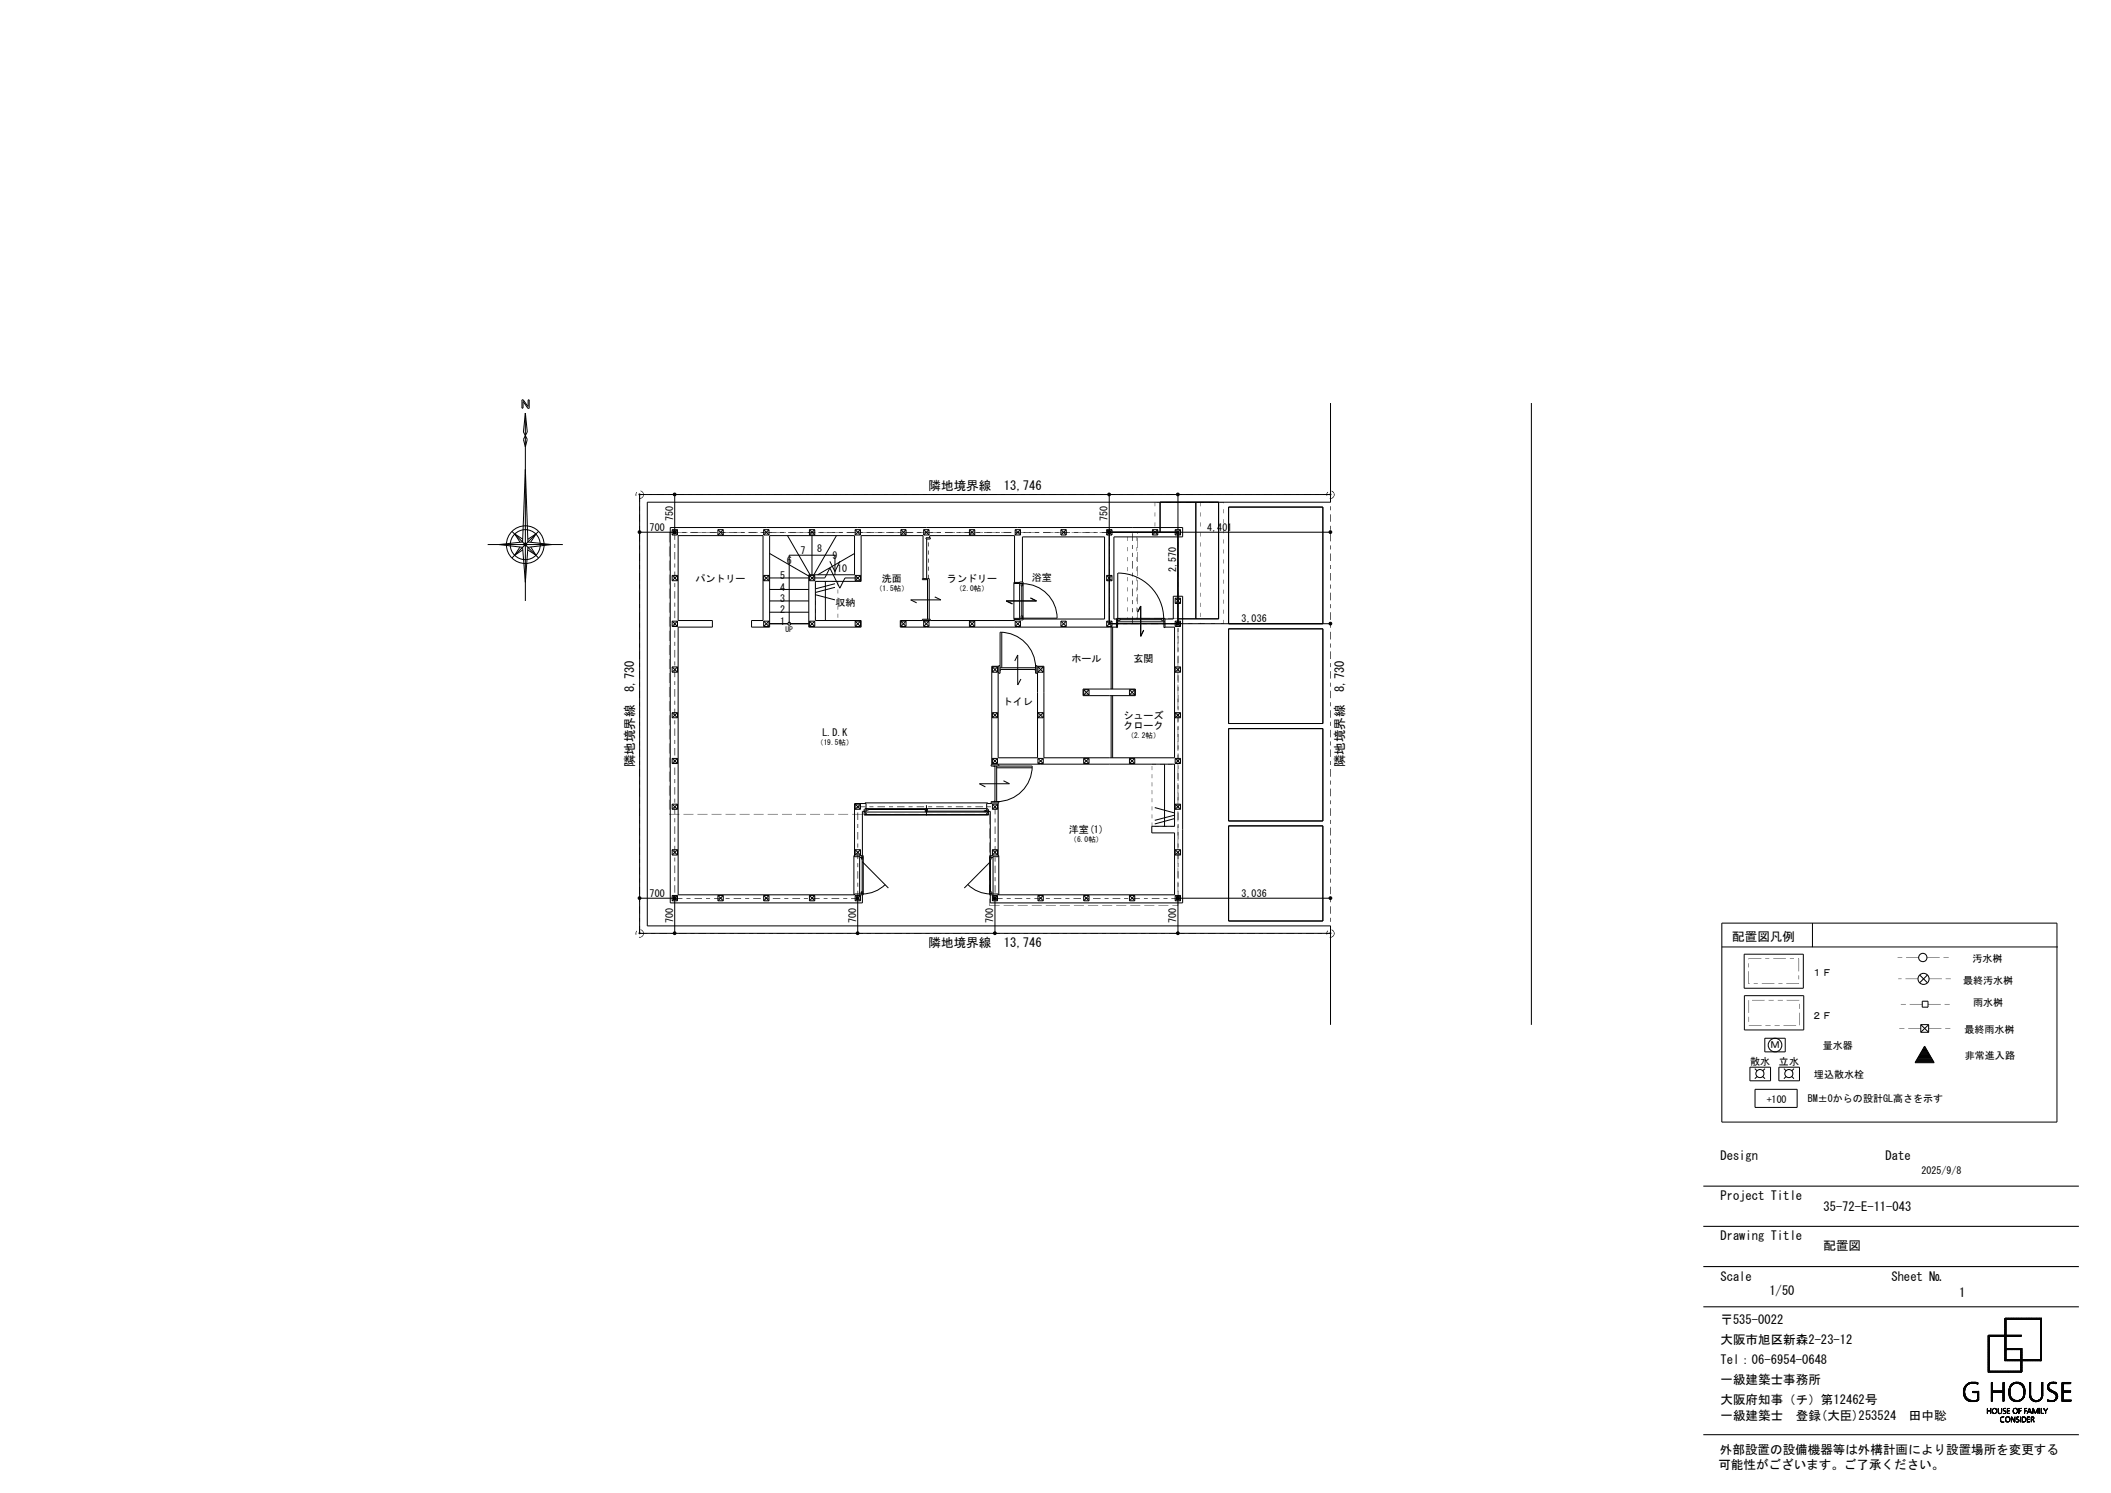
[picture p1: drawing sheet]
<svg xmlns="http://www.w3.org/2000/svg" width="420mm" height="297mm" viewBox="0 0 420 297" stroke-linecap="round" stroke-linejoin="round" font-family="sans-serif">
<defs><g id="words">
<g font-size="2.5">
<text x="184.7" y="97.4">隣地境界線</text>
<text x="199.7" y="97.4">13,746</text>
<text x="126.2" y="137.7" transform="rotate(-90 126.2 137.7)">8,730</text>
<text x="267.4" y="137.7" transform="rotate(-90 267.4 137.7)">8,730</text>
<text x="126.2" y="152.7" transform="rotate(-90 126.2 152.7)">隣地境界線</text>
<text x="267.4" y="152.7" transform="rotate(-90 267.4 152.7)">隣地境界線</text>
<text x="184.7" y="188.5">隣地境界線</text>
<text x="199.7" y="188.5">13,746</text>
<text x="344.6" y="187.2">配置図凡例</text>
<text x="342.3" y="230.8">Design</text>
<text x="375.1" y="230.8">Date</text>
<text x="342.3" y="238.8">Project Title</text>
<text x="362.8" y="241">35-72-E-11-043</text>
<text x="342.3" y="246.8">Drawing Title</text>
<text x="362.8" y="248.7">配置図</text>
<text x="342.3" y="254.8">Scale</text>
<text x="352" y="257.7">1/50</text>
<text x="376.3" y="254.8">Sheet №</text>
<text x="342.3" y="263.4">〒535-0022</text>
<text x="389.8" y="258">1</text>
<text x="342.3" y="267.4">大阪市旭区新森2-23-12</text>
<text x="342.3" y="271.4">Tel：06-6954-0648</text>
<text x="342.3" y="275.4">一級建築士事務所</text>
<text x="342.3" y="279.4">大阪府知事（チ）第12462号</text>
<text x="342.3" y="282.6">一級建築士　登録(大臣)253524　田中聡</text>
<text x="341.9" y="292.3">可能性がございます。ご了承ください。</text>
<text x="342.2" y="289.2">外部設置の設備機器等は外構計画により設置場所を変更する</text>
</g>
<g font-size="2">
<text x="129.2" y="105.6">700</text>
<text x="133.9" y="103.6" transform="rotate(-90 133.9 103.6)">750</text>
<text x="220.3" y="103.6" transform="rotate(-90 220.3 103.6)">750</text>
<text x="240.2" y="105.6">4,401</text>
<text x="156.5" y="112.1">6</text>
<text x="159.3" y="110.2">7</text>
<text x="162.6" y="109.9">8</text>
<text x="165.6" y="111.2">9</text>
<text x="166.5" y="113.9">10</text>
<text x="234" y="113.7" transform="rotate(-90 234 113.7)">2,570</text>
<text x="138.3" y="115.7">パントリー</text>
<text x="155.2" y="119.8">3</text>
<text x="155.2" y="117.5">4</text>
<text x="155.2" y="115.2">5</text>
<text x="175.5" y="115.7">洗面</text>
<text x="188.4" y="115.7">ランドリー</text>
<text x="205.3" y="115.7">浴室</text>
<text x="155.2" y="124.3">1</text>
<text x="155.2" y="122">2</text>
<text x="166.2" y="120.5">収納</text>
<text x="247" y="123.8">3,036</text>
<text x="213.1" y="131.6">ホール</text>
<text x="225.5" y="131.6">玄関</text>
<text x="199.5" y="140.3">トイレ</text>
<text x="223.5" y="143">シューズ</text>
<text x="163.6" y="146.4">L.D.K</text>
<text x="223.5" y="145">クローク</text>
<text x="212.6" y="165.7">洋室(1)</text>
<text x="129.2" y="178.4">700</text>
<text x="247" y="178.4">3,036</text>
<text x="133.9" y="183.7" transform="rotate(-90 133.9 183.7)">700</text>
<text x="170.3" y="183.7" transform="rotate(-90 170.3 183.7)">700</text>
<text x="197.6" y="183.7" transform="rotate(-90 197.6 183.7)">700</text>
<text x="234" y="183.7" transform="rotate(-90 234 183.7)">700</text>
<text x="390.4" y="191.5">汚水桝</text>
<text x="360.5" y="194.2">１Ｆ</text>
<text x="390.6" y="195.7">最終汚水桝</text>
<text x="360.5" y="202.7">２Ｆ</text>
<text x="392.6" y="200.2">雨水桝</text>
<text x="352.2" y="208.6">Ｍ</text>
<text x="362.6" y="208.7">量水器</text>
<text x="390.8" y="205.6">最終雨水桝</text>
<text x="348.2" y="211.9">散水</text>
<text x="353.9" y="212">立水</text>
<text x="360.9" y="214.5">埋込散水栓</text>
<text x="390.9" y="210.7">非常進入路</text>
<text x="351.5" y="219.4">+100</text>
<text x="359.7" y="219.2">BM±0からの設計GL高さを示す</text>
<text x="382.3" y="233.6">2025/9/8</text>
</g>
<g font-size="1.5">
<text x="174.1" y="117.5">（1.5帖）</text>
<text x="190" y="117.5">（2.0帖）</text>
<text x="156.3" y="125.7">UP</text>
<text x="162.3" y="148.2">（19.5帖）</text>
<text x="224.2" y="146.8">（2.2帖）</text>
<text x="212.8" y="167.6">（6.0帖）</text>
</g>
</g></defs>
<path d="M338.9 236h74.7M338.9 244h74.7M338.9 252h74.7M338.9 260h74.7M338.9 285.4h74.7" fill="none" stroke="#000" stroke-width=".21"/>
<g fill="none" stroke="#000" stroke-width=".2">
<path d="M103.8 79.5h.3l.9 1.4 .1-1.4h.2v1.7h-.3l-.9-1.3v1.3h-.3zM104.5 82.2l-.4 3.7 .4 .8M104.5 86.7l.4 .7-.4 1.5-.4-1.5zM104.5 82.2l.4 3.7-.4 .8M104.5 82.2v37.3M104.5 93.4l.5 14.4 4.7 .5-4.7 .6-.5 6.9-.5-6.9-4.7-.6 4.7-.5zM105 80.9h.1M134.2 98.4v7.5h-6.9M220.7 98.4v25.7h44M230.8 99.9v6M234.4 98.4v25.7M237.9 99.9v23.2"/>
<path d="M242.4 99.9v23.2h-8M264.7 80.2v19.7h-135.9v84.3h135.9v19.7M264.7 98.4h-137.4v87.3h137.4M304.7 80.2v123.7M97 108.3h15M101.9 105.7l5.2 5.3M103.5 108.8l-1.1 1.6 1.6-1M104 107.3l-1.6-1.1 1.1 1.7M105 107.3l1.6-1.1-1 1.7M105.6 108.8l1 1.6-1.6-1M107.1 105.7l-5.2 5.3M133.7 105.4v1"/>
<path d="M133.7 114.5v1M133.7 115.5h1.1M133.7 114.5h1.1M133.7 114.5l1.1 1M133.7 106.4h1.1M133.7 105.4h1.1M133.7 105.4l1.1 1M134.8 105.4v1M134.8 114.5v1M134.8 114.5l-1.1 1M134.8 105.4l-1.1 1M142.8 105.4v1"/>
<path d="M142.8 106.4h1.1M142.8 105.4h1.1M142.8 105.4l1.1 1M143.9 105.4v1M143.9 105.4l-1.1 1M151.9 105.4v1M151.9 114.5v1M151.9 115.5h1.1M151.9 114.5h1.1M151.9 106.4h1.1M151.9 105.4h1.1M151.9 105.4l1.1 1"/>
<path d="M151.9 114.5l1.1 1M153 105.4v1M153 114.5v1M153 114.5l-1.1 1M153 105.4l-1.1 1M153.1 119.5h7.8M153.1 117.3h7.8M153.1 115h7.8M153.1 110.1l7.8 4.5M156.7 106.6l4.5 7.7M161 105.4v1M161 114.5v1"/>
<path d="M161 115.5h1.1M161 114.5h1.1M161 106.4h1.1M161 105.4h1.1M161 114.5l1.1 1M161 105.4l1.1 1M161.5 115h2.6l1-2 2 4 1-2h2.5M161.5 106.6v7.7M162.1 105.4v1M162.1 114.5v1M162.1 114.5l-1.1 1M162.1 105.4l-1.1 1"/>
<path d="M162.3 118.3l3.8 1M164.2 115.7v7.7M165.1 111.7l1 2 1-2M166.1 114.3v-3.9h-9.1v13.7M166.1 116.1l-3.8 1M166.1 116.8l-3.8 1.1M166.4 106.6l-4.5 7.7M170 110.1l-7.3 4.2M170.1 105.4v1M170.1 114.5v1M170.1 115.5h1.1M170.1 114.5h1.1"/>
<path d="M170.1 106.4h1.1M170.1 105.4h1.1M170.1 114.5l1.1 1M170.1 105.4l1.1 1M171.2 105.4v1M171.2 114.5v1M171.2 105.4l-1.1 1M171.2 114.5l-1.1 1M179.2 106.4h1.1M179.2 105.4h1.1M179.2 105.4v1M179.2 105.4l1.1 1"/>
<path d="M180.3 105.4v1M180.3 105.4l-1.1 1M183.6 115.1v-8.5h-12.3v9.1h-9.1v7.7h9.1v1.4h-10.4v-10.5h9.1v-7.7h-16.9v18.2h-3.6v-1.4h2.3v-16.8h-16.9v16.8h6.8v1.4h-6.8v53.2h35.1v-.2h1M183.8 106.4h1M183.8 105.4h1M183.8 105.4v1M183.8 105.4l1 1M184.2 107h.9v.2h-.9zM184.4 107.2v8.1h-.9v-.2h.9M184.8 105.4v1M184.8 105.4l-1 1M185 107v-.4h16.8v9.3"/>
<path d="M186 118.7l1.2 .6h-6l1.2 .6M192.9 106.4h1M192.9 105.4h1M192.9 105.4v1M192.9 105.4l1 1M193.9 105.4v1M193.9 105.4l-1 1M201.7 116.1h1.8M202 106.4h1M202 105.4h1M202 105.4v1M202 105.4l1 1"/>
<path d="M202.9 115.8h.6v7.5h-.6zM202.9 115.9h-1.2v7.3h1.2M203 105.4l-1 1M203 105.4v1M203.2 116.1h.3v.4h-.3zM203.3 116.5v6M203.4 115.8v-9h16.4v16.3h-16.3M203.5 116.1a6.9 6.9 0 0 1 6.8 6.9h-8.6M205 119l1.2 .5h-6l1.2 .6M211.1 106.4h1M211.1 105.4h1M211.1 105.4v1"/>
<path d="M211.1 105.4l1 1M212.1 105.4l-1 1M212.1 105.4v1M220.2 105.4l1 1M220.2 115.5h1M220.2 114.5h1M220.2 106.4h1M220.2 105.4h1M220.2 105.4v1M220.2 114.5v1M220.2 114.5l1 1M220.7 105.9h44"/>
<path d="M221.2 105.4l-1 1M221.2 114.5l-1 1M221.2 105.4v1M221.2 114.5v1M222.4 114v9.4h.4v-.3h-.4M222.4 114a9.1 9.1 0 0 1 9.1 9.1M229.3 105.4l1 1M229.3 106.4h1M229.3 105.4h1M229.3 105.4v1M230.3 105.4l-1 1M230.3 105.4v1"/>
<path d="M233.8 119l1.1 1.1M233.8 105.4l1.1 1M233.8 105.4v1M233.8 119v1.1M233.8 106.4h1.1M233.8 105.4h1.1M233.8 119h1.1M234.9 105.4l-1.1 1M234.9 105.4v1M234.9 119v1.1M234.9 119l-1.1 1.1M133.7 133.7h1.1"/>
<path d="M133.7 132.7h1.1M133.7 123.6v1M133.7 132.7v1M133.7 132.7l1.1 1M133.7 124.6h1.1M133.7 123.6h1.1M133.7 123.6l1.1 1M134.8 123.6v1M134.8 132.7v1M134.8 132.7l-1.1 1M134.8 123.6l-1.1 1M151.9 123.6v1"/>
<path d="M151.9 124.6h1.1M151.9 123.6h1.1M151.9 123.6l1.1 1M153 123.6v1M153 123.6l-1.1 1M153.1 124.1h3.6M153.1 121.8h7.8M157.3 124.1h3.6M161 123.6v1M161 124.6h1.1M161 123.6h1.1M161 123.6l1.1 1"/>
<path d="M162.1 123.6v1M162.1 123.6l-1.1 1M170.1 123.6v1M170.1 124.6h1.1M170.1 123.6h1.1M170.1 123.6l1.1 1M171.2 123.6v1M171.2 123.6l-1.1 1M179.2 124.6h1.1M179.2 123.6h1.1M179.2 123.6v1M179.2 123.6l1.1 1"/>
<path d="M180.3 123.6v1M180.3 123.6l-1.1 1M183.5 123.4v-.2h1.6v.2M183.8 124.6h1M183.8 123.6h1M183.8 123.6v1M183.8 123.6l1 1M184.5 123.2v-8.1h.4v8.1M184.8 123.6v1M184.8 123.6l-1 1M192.9 124.6h1M192.9 123.6h1"/>
<path d="M192.9 123.6v1M192.9 123.6l1 1M193.9 123.6v1M193.9 123.6l-1 1M197.4 132.7v1M197.4 133.7h1.1M197.4 132.7h1.1M197.4 132.7l1.1 1M198.5 132.7v1M198.5 132.7l-1.1 1M198.7 133.8h-.1v16.9h7.8v-16.9h-.1M198.7 132.5h-1.4v19.6"/>
<path d="M199 132.8h7a7.1 7.1 0 0 0-7-7v7.4M199 132.4h-.3v1.5h.3l-.1-.7h7.2l-.1 .7h.3v-1.5h-.3v.8M199.1 133.2l-.1 .2M199.3 125.8v7M201.8 123.2v.2h-22.7v1.4h43M201.9 131.5l.6-1.2v6l.6-1.2M202 124.6h1M202 123.6h1M202 123.6v1M202 123.6l1 1M203 123.6v1M203 123.6l-1 1"/>
<path d="M203.2 123v-.5h.3v.5M206 133.2v.2M206.5 133.7h1.1M206.5 132.7h1.1M206.5 132.7v1M206.5 132.7l1.1 1M207.6 132.7l-1.1 1M207.6 132.7v1M211.1 124.6h1M211.1 123.6h1M211.1 123.6v1M211.1 123.6l1 1"/>
<path d="M212.1 123.6v1M212.1 123.6l-1 1M215.5 137.1h10.4v1.3h-10.4zM215.6 137.2v1.1M215.6 137.2l1.1 1.1M215.6 138.3h1.1M215.6 137.2h1.1M216.7 137.2v1.1M216.7 137.2l-1.1 1.1M220.2 124.6h1M220.2 123.6h1M220.2 123.6l1 1"/>
<path d="M220.2 123.6v1M221.1 124.8v12.3M221.1 138.4v12.3M221.2 123.6v1M221.2 123.6l-1 1M221.4 124.8v12.3M221.4 138.4v12.3M222.1 123.1h-.5v-16.3h13.7v-1.9h-102v74.7h38.3v-1.6M222.1 123.7h9.7M222.3 123v1.8h-.2v-1.8h9.7v1.8h-.2v-1.8M222.8 123.3h8.3M224.7 137.2v1.1"/>
<path d="M224.7 137.2l1.1 1.1M224.7 138.3h1.1M224.7 137.2h1.1M225.8 137.2v1.1M225.8 137.2l-1.1 1.1M226.4 121.8l.5-1.2v6l.6-1.3M231.1 123.1h.4v.3h-.4zM231.8 123.1h1.6v-4.5h1.9v61h-38.3v-1.6M231.8 124.8h1.9v25.9h-26v-18.2h-1.4M233.8 133.7h1.1M233.8 132.7h1.1M233.8 123.6v1"/>
<path d="M233.8 132.7v1M233.8 124.6h1.1M233.8 123.6h1.1M233.8 120.1h1.1M233.8 123.6l1.1 1M233.8 132.7l1.1 1M234.9 123.6l-1.1 1M234.9 123.6v1M234.9 132.7v1M234.9 132.7l-1.1 1M244.4 124.1v-23.2h18.8v23.2M244.4 125.1h18.8v18.8h-18.8z"/>
<path d="M133.7 160h1.1M133.7 151.9h1.1M133.7 150.9h1.1M133.7 142.8h1.1M133.7 141.8h1.1M133.7 141.8v1M133.7 150.9v1M133.7 160v1M133.7 160l1.1 1M133.7 150.9l1.1 1M133.7 141.8l1.1 1M134.8 141.8v1"/>
<path d="M134.8 150.9v1M134.8 160v1M134.8 160l-1.1 1M134.8 150.9l-1.1 1M134.8 141.8l-1.1 1M170.1 160v1M170.1 160h1.1M170.1 160l1.1 1M171.2 160v1M171.2 160l-1.1 1M172.1 159.9v-.2h24.4v.2M197.3 159.7v.2h-1v1.6"/>
<path d="M197.4 160h1.1M197.4 141.8v1M197.4 150.9v1M197.4 160v1M197.4 160l1.1 1M197.4 151.9h1.1M197.4 150.9h1.1M197.4 150.9l1.1 1M197.4 142.8h1.1M197.4 141.8h1.1M197.4 141.8l1.1 1M197.8 152.4h-.6v-.3h1.5v.3"/>
<path d="M198 159.4h-.3l.1 .1h.9v.2h-1.5v-.2h.6M198 152.4v7.1M198.3 152.4v7.1a7 7 0 0 0 7.1-7.1h-7.6l-.1 .1h.3M198.3 152.7h7.1M198.5 141.8l-1.1 1M198.5 150.9l-1.1 1M198.5 141.8v1M198.5 150.9v1M198.5 160v1M198.5 160l-1.1 1M198.6 152.1v-.1h35.1v12.4h-4.5v1.3h4.5v12.3h-35.1v-.2h-1M198.6 159.7v10.7h-1"/>
<path d="M199.6 155.3l1.2 .6h-5.9l1.1 .6M206.5 151.9h1.1M206.5 150.9h1.1M206.5 142.8h1.1M206.5 141.8h1.1M206.5 141.8v1M206.5 150.9v1M206.5 141.8l1.1 1M206.5 150.9l1.1 1M207.6 141.8v1M207.6 150.9v1M207.6 141.8l-1.1 1"/>
<path d="M207.6 150.9l-1.1 1M215.6 151.9h1.1M215.6 150.9h1.1M215.6 150.9v1M215.6 150.9l1.1 1M216.7 150.9v1M216.7 150.9l-1.1 1M224.7 151.9h1.1M224.7 150.9h1.1M224.7 150.9v1M224.7 150.9l1.1 1M225.8 150.9v1"/>
<path d="M225.8 150.9l-1.1 1M231.7 152v12.4M233.8 160h1.1M233.8 151.9h1.1M233.8 150.9h1.1M233.8 142.8h1.1M233.8 141.8h1.1M233.8 141.8v1M233.8 150.9v1M233.8 160v1M233.8 150.9l1.1 1M233.8 160l1.1 1"/>
<path d="M233.8 141.8l1.1 1M234.9 141.8v1M234.9 150.9v1M234.9 160v1M234.9 150.9l-1.1 1M234.9 160l-1.1 1M234.9 141.8l-1.1 1M244.4 144.9h18.8v18.4h-18.8zM127.3 178.7h6.9v7M133.7 161h1.1M133.7 170.1h1.1M133.7 169h1.1"/>
<path d="M133.7 179.2h1.1M133.7 178.1h1.1M133.7 169l1.1 1.1M133.7 169v1.1M133.7 178.1v1.1M133.7 178.1l1.1 1.1M134.8 169v1.1M134.8 178.1v1.1M134.8 178.1l-1.1 1.1M134.8 169l-1.1 1.1M142.8 179.2h1.1M142.8 178.1h1.1"/>
<path d="M142.8 178.1v1.1M142.8 178.1l1.1 1.1M143.9 178.1v1.1M143.9 178.1l-1.1 1.1M151.9 179.2h1.1M151.9 178.1h1.1M151.9 178.1v1.1M151.9 178.1l1.1 1.1M153 178.1v1.1M153 178.1l-1.1 1.1M161 179.2h1.1M161 178.1h1.1"/>
<path d="M161 178.1v1.1M161 178.1l1.1 1.1M162.1 178.1l-1.1 1.1M162.1 178.1v1.1M170 170.2h-.1v7.8M170.1 169v1.1M170.1 178.1v1.1M170.1 161h1.1M170.1 170.1h1.1M170.1 169h1.1M170.1 169l1.1 1.1M170.1 179.2h1.1"/>
<path d="M170.1 178.1h1.1M170.1 178.1l1.1 1.1M170.6 178.7v7M171 170.2h.7v7.8h-.7zM171 177.7l.7 .1M171.2 169v1.1M171.2 178.1v1.1M171.2 169l-1.1 1.1M171.2 178.1l-1.1 1.1M171.4 170.5v.4h.2v-.4M171.4 177.3h.2v.5h-.2zM171.5 170.9v6.4"/>
<path d="M171.5 171.4l5.2 5.3M171.7 170.4l-.7 .2M171.9 161v1.1h24.8v-1.1M172.1 161.4h-.5v8.8M172.1 162.1v-.1h.2v-.2h-.2v-.9h24.4v.9h-.2v.2h.2v.1M172.1 162.1h24.4M172.1 161.5h24.4M172.3 161.5v-1.6h-2.3v10.5h1M172.3 161h.5v.2h-.5M172.8 161h11.3M176.1 176a6.6 6.6 0 0 1-4.6 1.8M184.1 161h.4v.2h-.4z"/>
<path d="M184.1 161.2h.4v.3h-.4zM184.3 160.2v2M184.5 161.4h11.3M192.6 176a6.4 6.4 0 0 0 4.5 1.8M196.3 161.2h-.5v.3h.5M196.5 161.4h.5v8.8M196.9 170.2h.7v7.8h-.7zM196.9 170.4h.3v.5h-.2v-.4M197.1 170.9v6.4M197.1 171.4l-5.2 5.3M197.2 177.8h-.2v-.5h.2v.5h-.3M197.2 170.6h.4"/>
<path d="M197.2 177.7h.4M197.4 161h1.1M197.4 170.1h1.1M197.4 169h1.1M197.4 179.2h1.1M197.4 178.1h1.1M197.4 169v1.1M197.4 178.1v1.1M197.4 169l1.1 1.1M197.4 178.1l1.1 1.1M198 178.7v7M198.5 169v1.1"/>
<path d="M198.5 178.1v1.1M198.5 169l-1.1 1.1M198.5 178.1l-1.1 1.1M198.6 170.2h.1v7.8M206.5 179.2h1.1M206.5 178.1h1.1M206.5 178.1v1.1M206.5 178.1l1.1 1.1M207.6 178.1v1.1M207.6 178.1l-1.1 1.1M215.6 179.2h1.1M215.6 178.1h1.1"/>
<path d="M215.6 178.1l1.1 1.1M215.6 178.1v1.1M216.7 178.1v1.1M216.7 178.1l-1.1 1.1M224.7 179.2h1.1M224.7 178.1h1.1M224.7 178.1v1.1M224.7 178.1l1.1 1.1M225.8 178.1v1.1M225.8 178.1l-1.1 1.1M229.7 160.7l3.9 1M233.6 162.9l-3.9 1"/>
<path d="M233.6 162.2l-3.9 1M233.8 161h1.1M233.8 170.1h1.1M233.8 169h1.1M233.8 179.2h1.1M233.8 178.1h1.1M233.8 169v1.1M233.8 178.1v1.1M233.8 169l1.1 1.1M233.8 178.1l1.1 1.1M234.9 169v1.1M234.9 178.1v1.1"/>
<path d="M234.9 169l-1.1 1.1M234.9 178.1l-1.1 1.1M244.4 164.3h18.8v18.9h-18.8zM264.7 178.7h-30.3v7M342.6 183.6h66.6v39.6h-66.6zM342.6 188.4h66.8M347 189.8h11.8v6.8h-11.8zM347 198.1h11.9v6.8h-11.9zM360.6 183.6v4.8M381.9 194l1.6 1.5M382.4 199.2h1.2v1.2h-1.2zM383.5 194l-1.6 1.5"/>
<path d="M348.1 212.3h4.2v2.7h-4.2zM349.1 212.6l.5 .4M349.2 216.7h8.3v3.6h-8.3zM349.6 214.2l-.5 .4M350.7 214.2l.5 .4M351.1 206.5h4.1v2.8h-4.1zM351.2 212.6l-.5 .4M353.9 212.3h4.1v2.7h-4.1zM354.9 212.6l.4 .4M355.3 214.2l-.4 .4M356.5 214.2l.4 .4M356.9 212.6l-.4 .4"/>
<path d="M381.1 211.3h3.7M381.1 211.2h3.6M381.2 211.1h3.4M381.3 210.9h3.3M381.3 210.9h3.2M381.4 210.7h3M381.5 210.7h2.9M381.5 210.5h2.8M381.6 210.4h2.7M381.6 210.3h2.6M381.7 210.2h2.4M381.8 210.1h2.2"/>
<path d="M381.8 210h2.2M381.9 209.9h2M382 209.8h1.9M382 209.6h1.8M382.1 209.5h1.7M382.1 209.4h1.6M382.1 203.8h1.6M382.1 205.4h1.6M382.1 203.8v1.6M382.1 203.8l1.6 1.6M382.2 209.3h1.4M382.3 209.2h1.2"/>
<path d="M382.4 209.1h1.1M382.4 209h1M382.5 208.9h.9M382.5 208.8h.8M382.6 208.7h.6M382.7 208.5h.5M382.7 208.4h.4M382.8 208.3h.2M382.9 208.2h.1M382.9 208.1l1.9 3.3h-3.8zM383.7 203.8v1.6M383.7 203.8l-1.6 1.6"/>
<path d="M390.6 277.2l.5 .5M390.6 277.2l.4 .4M390.6 277.1l.4 .4M390.6 277l.4 .5M390.6 277l.3 .3M390.6 276.9l.3 .4M390.6 276.8l.3 .4M390.6 276.8l.3 .2M390.6 276.6l.3 .3M390.6 276.5l.3 .3M390.7 277.5l1.3 1.3M390.7 277.5l1.3 1.3-.5-.5"/>
<path d="M390.7 276.4l.2 .3M390.7 276.3l.2 .3M390.7 276.4l.2 .2M390.7 276.3l.2 .2M390.7 276.2l.3 .2M390.7 277.7l1.1 1.1M390.7 276.1l.3 .3M390.8 277.8l.9 .9M390.8 277.8l.9 1M390.8 278l.7 .7M390.8 275.9l.2 .4-.3-.3M390.8 275.8l.3 .3"/>
<path d="M390.9 275.8l.2 .3M390.9 278.1l.5 .5M390.9 276.9l-.3-.3 .3 .4M390.9 275.7l.3 .3M390.9 275.7l.3 .2M391 275.6l.2 .2M391 275.6l.2 .3-.3-.2M391 275.6l.2 .2-.2-.2M391.1 275.5l.2 .3-.3-.2M391.1 277.8l-.4-.5 .4 .5M391.1 275.5l.2 .2-.2-.2M391.2 275.4l.2 .3"/>
<path d="M391.2 276l-.3-.2 .2 .3M391.2 275.4l.2 .2M391.2 278l-.5-.6 .5 .6M391.2 275.4l.3 .2M391.3 275.3l.2 .2M391.4 275.3l.2 .2M391.4 275.3l.1 .2M391.5 275.2l.2 .2-.2-.2M391.5 275.2l.3 .2M391.6 275.1l.2 .2-.2-.1M391.6 278.3l.5 .5M391.6 275.1l.2 .2"/>
<path d="M391.6 278.4l.5 .4-.4-.4M391.8 278.8l-1.1-1.1 1.1 1.1M391.8 278.4l.4 .4M391.8 275l.2 .3M391.8 278.5l.5 .3M391.9 278.8l-1.2-1.2 1.2 1.2M391.9 278.5l.4 .3M391.9 275l.2 .3M392 275.3l-.2-.3 .1 .3M392 278.5l.3 .3M392 275l.2 .2M392 278.6l.4 .2"/>
<path d="M392 275l.3 .2M392.1 278.6l.3 .2M392.1 275.2l-.2-.2 .3 .2M392.1 275l.3 .2M392.2 278.6l.4 .2M392.2 275l.3 .2-.2-.2M392.3 278.6l.3 .2M392.3 275l.3 .2M392.4 275l.3 .2-.3-.2M392.4 278.6l.3 .2M392.5 276.8l.3 .3M392.5 278.6l.3 .2"/>
<path d="M392.5 277v.1M392.5 276.9v.1M392.5 276.9l.1 .2M392.5 276.8l.2 .3M392.6 276.8l.3 .3M392.6 278.6l.3 .2M392.6 276.8l.4 .3-.3-.3M392.6 275l.3 .2M392.7 275l.4 .2M392.7 275l.3 .2M392.8 276.8l.3 .3-.2-.3M392.8 275.2l-.3-.2 .4 .2"/>
<path d="M392.9 275l.3 .3M392.9 276.8l.3 .3M392.9 278.6l.2 .2M392.9 275l.4 .3M392.9 278.8l-.2-.2 .3 .2M393 276.8l.4 .3M393 275l.4 .4M393 278.6l.2 .2M393 276.8l.3 .3M393.1 275l.4 .4-.4-.4M393.1 278.6l.2 .2M393.1 276.8l.3 .3"/>
<path d="M393.1 276.8l.6 .5M393.2 275l.3 .3M393.2 278.5l.2 .2M393.2 276.8l.5 .4M393.2 275l.3 .3-.2-.3M393.2 278.5l.3 .2M393.3 278.8l-.2-.2 .3 .2M393.3 278.5l.2 .2M393.3 276.8l.4 .4M393.3 276.8l.4 .2M393.4 275l.1 .2M393.4 278.1l.3 .4"/>
<path d="M393.4 278.1l.3 .3M393.4 278l.3 .3M393.4 277.8l.3 .5M393.4 277.5l.3 .4M393.4 277.5l.3 .2M393.4 277.3l.3 .4M393.4 277.2l.3 .3M393.4 277.1l.3 .3M393.4 278.4l.2 .2M393.4 278.3l.3 .3M393.4 278.2l.3 .4M393.4 278.2l.3 .2"/>
<path d="M393.4 277.6l.3 .3M393.4 277.5l.3 .3M393.4 277.3l.3 .3M393.4 276.8l.3 .2M393.5 275.1h.1M393.5 276.8l.2 .1M393.6 276.8l.1 .1M393.6 276.8h.1M393.7 276.8h.1M393.7 278l-.3-.3 .3 .3M395.5 273h.1M395.5 272.3l.3 .3"/>
<path d="M395.5 272.2l.3 .3M395.5 272.1l.3 .3M395.5 271.9l.3 .3M395.5 271.8l.3 .3M395.5 271.7l.3 .3M395.5 271.7l.3 .2M395.5 271.6l.3 .3-.3-.2M395.5 271.6l.3 .2M395.5 271.5l.3 .3M395.5 271.4l.3 .3-.3-.2M395.5 271.4l.3 .2M395.5 271.2l.3 .4-.3-.3"/>
<path d="M395.5 271.1l.3 .3-.3-.2M395.5 271l.3 .4M395.5 270.9l.3 .3M395.5 270.8l.3 .3-.3-.2M395.5 270.8l.3 .3M395.5 270.7l.3 .3M395.5 270.6l.3 .3-.3-.2M395.5 270.5l.3 .3M395.5 270.4l.3 .3M395.5 268.4l.3 .1M395.5 268.5l.3 .3M395.5 268.6l.3 .4"/>
<path d="M395.5 269l.3 .4M395.5 269.2l.3 .3M395.5 269.5l.3 .2M395.5 269.5l.3 .4-.3-.3M395.5 269.7l.3 .2M395.5 269.7l.3 .3M395.5 269.8l.3 .3M395.5 270.1l.3 .3M395.5 270.1l.3 .2M395.5 269.9l.3 .4-.3-.3M395.5 272.5l.5 .5M395.5 272.5l.4 .5"/>
<path d="M395.5 272.6l.4 .4M395.5 272.9l.2 .1-.2-.2 .3 .2-.3-.3 .3 .2M395.5 265.9l.3 .3M395.5 266.2l.3 .4M395.5 266.4l.3 .3M395.5 266.7l.3 .1M395.5 266.7l.3 .3M395.5 266.1l.3 .3M395.5 266.8l.3 .4-.3-.2M395.5 266.9l.3 .4M395.5 266.4l.3 .2M395.5 267.3l.3 .2"/>
<path d="M395.5 267.4l.3 .2M395.5 267.3l.3 .3-.3-.2M395.5 267.2l.3 .3M395.5 267.7l.3 .2M395.5 267.1l.3 .3M395.5 267.6l.3 .2M395.5 266.5l.3 .3M395.5 265.9l.3 .2M395.5 265.6l.3 .3M395.5 267.6l.3 .3M395.5 267.7l.3 .3-.3-.2M395.5 267.9l.3 .2"/>
<path d="M395.5 267.9l.3 .4M395.5 267.4l.3 .3M395.5 267.5l.3 .3M395.5 267.8l.3 .3M395.5 268.7l.3 .2M395.5 268.1l.3 .2M395.5 268.9l.3 .2M395.5 269l.3 .2M395.5 268.5l.3 .2M395.5 269.3l.3 .2M395.5 269.3l.3 .3M395.5 271l.3 .2"/>
<path d="M395.5 271.9l.3 .2M395.5 272.2l.3 .2M395.5 272.6l.5 .4M395.5 268.2l.3 .3M395.6 265.6l.3 .3M395.6 265.9l.2 .1-.3-.3 .3 .4M395.8 272.2l-.3-.3 .3 .4M395.8 270.5l-.3-.3 .3 .4M395.8 268.6l-.3-.2 .3 .3M395.8 269.1l-.3-.3 .3 .4M395.8 269.6l-.3-.2 .3 .3M395.8 272.6l-.3-.2 .3 .3"/>
<path d="M395.8 265.9l-.3-.3 .3 .3M395.8 266.2l-.3-.2 .3 .4M395.8 265.6l.2 .3-.4-.3 .3 .3M395.8 266.6l-.3-.2 .3 .3M395.8 267.3l-.3-.3 .3 .3M395.8 268.3l-.3-.2 .3 .3M395.8 265.6l.3 .3M395.8 272.8l.3 .2M395.9 265.6l.3 .3M396 265.6l.2 .3M396 272.8l.3 .2M396.1 265.6l.3 .3"/>
<path d="M396.1 273l-.2-.2 .3 .2M396.1 272.8l.3 .2M396.1 265.6l.2 .3M396.2 276.3l.2 .3M396.2 276.1l.2 .4-.2-.3M396.2 275.8l.2 .4-.2-.3M396.2 275.8l.2 .3M396.2 275.3l.2 .2M396.2 276.5l.5 .5zM396.2 276.6l.3 .4zM396.2 276l.2 .2M396.2 278.7h.1"/>
<path d="M396.2 278.6l.1 .2M396.2 278.5l.2 .3M396.2 278.4l.2 .3-.2-.3M396.2 278.2l.2 .3M396.2 278.2l.2 .2M396.2 278.1l.2 .4M396.2 277.8l.2 .4-.2-.3M396.2 277.7l.2 .4-.2-.3M396.2 277.6l.2 .3-.2-.4 .2 .2M396.2 277.1l.2 .3M396.2 276.9l.2 .3M396.2 276.8l.2 .3"/>
<path d="M396.2 275.1l.2 .4M396.2 275.2l.2 .3M396.2 265.6l.2 .3M396.2 278.3l.2 .3M396.2 278l.2 .3M396.2 277.9l.2 .4M396.2 277.7l.2 .3M396.2 277.6l.2 .4M396.2 277.4l.2 .3M396.2 277.3l.2 .3M396.2 277l.2 .3M396.2 276.7l.2 .3"/>
<path d="M396.2 276.4l.5 .6M396.2 276l.2 .4M396.2 275.7l.2 .3M396.2 275.4l.2 .3M396.2 275.3l.2 .3M396.2 265.6l.4 .3M396.3 272.8l.2 .2M396.3 272.8l.3 .2M396.3 275l.1 .1v-.1M396.4 276.7l.4 .3M396.4 275.8l-.2-.3 .2 .5M396.4 275.8l-.2-.3 .2 .3"/>
<path d="M396.4 275.2l-.2-.2 .2 .3M396.4 276.9l-.2-.4 .4 .5M396.4 276.9v.1M396.4 277.5l-.2-.3 .2 .4M396.4 277.5l-.2-.3 .2 .3M396.4 272.8l.3 .2M396.4 275h.1M396.5 265.6l.3 .3-.2-.3M396.6 276.7l.3 .3M396.6 276.7l.4 .3M396.6 272.8l.3 .2-.4-.2 .2 .2M396.7 265.9l-.3-.3 .3 .3"/>
<path d="M396.7 272.8l.3 .2M396.7 276.7l.2 .3M396.7 276.7l.3 .3M396.7 265.6l.3 .3-.4-.3 .3 .3M396.8 272.8l.3 .2M396.9 272.8l.3 .2-.3-.2M396.9 265.6l.3 .3M397 276.7l.3 .3-.5-.3 .3 .3M397 265.6l.2 .3M397 272.8l.3 .2M397 276.7l.3 .3M397 272.8l.2 .2"/>
<path d="M397 265.6l.3 .3M397 276.7l.4 .3M397 272.8l.4 .2-.2-.2M397 265.6l.3 .3-.2-.3M397 265.9l-.2-.3 .3 .3M397.1 265.6l.2 .3M397.1 276.7l.4 .3-.3-.3M397.1 272.8l.4 .2M397.1 265.6l.3 .3M397.2 276.7l.4 .3-.3-.3M397.2 265.6l.3 .3M397.3 265.6l.4 .3-.3-.3"/>
<path d="M397.3 265.6l.2 .3M397.3 276.7l.4 .3M397.4 276.7l.3 .3M397.4 272.8l.4 .2-.2-.2M397.5 276.7l.3 .3M397.5 265.6l.3 .3M397.5 273l-.2-.2 .3 .2M397.6 265.6l.2 .3M397.6 272.8l.3 .2M397.6 276.7l.2 .3M397.6 276.7l.3 .3M397.7 276.7l.3 .3"/>
<path d="M397.7 272.8l.4 .2M397.7 265.6l.2 .3M397.8 276.7l.3 .3M397.8 265.6l.3 .3M397.8 273l-.2-.2 .3 .2M397.8 272.8l.3 .2M397.9 265.6l.3 .3M398.1 276.7l.3 .3M398.1 272.8l.3 .2M398.1 276.7l.3 .3-.3-.3M398.1 273l-.2-.2 .4 .2M398.1 265.9l-.1-.3 .4 .3"/>
<path d="M398.2 277l-.3-.3 .4 .3M398.2 276.7l.5 .5-.2-.3M398.2 265.6l.3 .3M398.3 276.7l.4 .5-.4-.5M398.3 265.6l.2 .3M398.3 272.8l.2 .2M398.4 265.6l.1 .3M398.4 272.8l.3 .2M398.4 265.6l.3 .3M398.4 273l-.2-.2 .3 .2M398.5 276.3l.2 .3M398.5 276.1l.2 .3"/>
<path d="M398.5 275.9l.2 .3-.2-.2M398.5 275.9l.2 .3M398.5 275.8l.2 .3-.2-.3M398.5 278.7v.1M398.5 278.6l.1 .2M398.5 278.6l.2 .2M398.5 278.4l.2 .4-.2-.3M398.5 278.5l.2 .2M398.5 278l.2 .5M398.5 277.2l.2 .3-.2-.3M398.5 277.1l.2 .4-.2-.3M398.5 276.4l.2 .5-.2-.3"/>
<path d="M398.5 276.5l.2 .2M398.5 278.3l.2 .3M398.5 277.5l.2 .2M398.5 277.5l.2 .3M398.5 275l.2 .4-.2-.2M398.5 275l.2 .3M398.5 273l-.2-.2 .3 .2M398.5 275.3l.2 .3M398.5 275.5l.2 .3-.2-.4 .2 .3M398.5 275.6l.2 .3-.2-.3M398.5 278.3l.2 .4M398.5 277.7l.2 .3"/>
<path d="M398.5 277.3l.2 .3M398.5 277l.2 .4M398.5 277l.2 .3M398.5 276.6l.2 .4M398.5 276.4l.2 .3M398.5 276l.2 .3M398.5 275.8l.2 .3M398.5 275.7l.2 .3M398.5 275.1l.2 .4M398.5 275l.2 .2-.1-.2M398.6 275l.1 .2M398.7 275v.1v-.1"/>
<path d="M398.7 273l-.2-.2 .4 .2M398.7 265.6l.4 .4-.4-.4M398.7 276.5l-.2-.2 .2 .3M398.7 276.5l-.2-.3 .2 .3M398.7 278.5l-.2-.3 .2 .4M398.7 278.2l-.2-.3 .2 .4M398.7 278.1l-.2-.3 .2 .3M398.7 277.9l-.2-.3 .2 .3M398.7 275.5l-.2-.3 .2 .4M398.7 272.8l.4 .2-.2-.2M398.7 265.9l-.2-.3 .6 .6-.2-.3M398.7 275h.1"/>
<path d="M398.8 265.6l.3 .3M398.9 262.4v.1M398.9 262.4l.2 .2zM398.9 262.3v.2M398.9 262.3l.1 .2M398.9 262.3l.2 .3M398.9 263.5l.2 .3M398.9 263.4l.2 .3M398.9 263.4l.2 .2M398.9 263.2l.2 .4M398.9 264.3l.2 .4M398.9 263.1l.2 .3-.2-.1"/>
<path d="M398.9 264.2l.2 .3-.2-.2M398.9 264.2l.2 .3M398.9 264.1l.2 .1M398.9 262.9l.2 .2M398.9 262.8l.2 .3M398.9 263.9l.2 .3M398.9 262.7l.2 .3M398.9 262.6l.2 .3M398.9 263.7l.2 .4M398.9 262.5l.2 .3M398.9 262.5l.2 .2M398.9 263.6l.2 .3-.2-.3"/>
<path d="M398.9 263l.2 .2M398.9 262.8l.2 .2M398.9 264.8l.2 .3-.2-.2M398.9 263.9l.2 .2M398.9 265.1l.2 .2M398.9 264.1l.2 .3M398.9 265.3l.2 .3-.2-.4 .2 .2M398.9 264.5l.2 .3M398.9 265.6l.3 .3M398.9 264.7l.2 .3M398.9 265.7l.2 .2M398.9 264.8l.2 .2"/>
<path d="M398.9 266.1l.2 .1M398.9 266.2l.2 .4M398.9 265.5l.3 .4-.1-.2M398.9 266.4l.2 .2M398.9 266.5l.2 .3M398.9 266.1l.2 .3M398.9 266.8l.2 .4-.2-.3M398.9 267l.2 .3M398.9 266.4l.2 .3M398.9 267.2l.2 .3-.2-.2M398.9 267.3l.2 .2M398.9 267.3l.2 .3"/>
<path d="M398.9 266.7l.2 .3M398.9 267.4l.2 .4-.2-.3M398.9 267.5l.2 .3M398.9 267.1l.2 .3M398.9 267.8l.2 .3-.2-.2M398.9 268l.2 .2M398.9 267.9l.2 .3-.2-.2M398.9 268.2l.3 .3M398.9 267.8l.2 .3M398.9 268l.6 .5M398.9 268.1l.4 .4M398.9 268.5l.2 .2"/>
<path d="M398.9 268.5l.2 .4M398.9 268.1l.3 .4-.1-.1M398.9 268.6l.2 .4M398.9 268.4l.2 .3M398.9 268.9l.2 .2-.2-.2M398.9 268.8l.2 .3M398.9 269.1l.2 .4-.2-.3M398.9 269.1l.2 .2M398.9 269.5l.2 .2M398.9 269.6l.2 .1M398.9 269.4l.2 .3M398.9 269.7l.2 .2"/>
<path d="M398.9 269.6l.2 .3M398.9 269.8l.2 .3M398.9 269.9l.2 .2M398.9 270l.2 .2M398.9 270.1l.2 .4-.2-.3M398.9 270.3l.5 .4M398.9 270.3l.4 .4M398.9 270.3l.4 .4-.2-.2M398.9 270.3l.3 .4M398.9 270.4l.3 .3M398.9 270.7h.1M398.9 270.6l.1 .1"/>
<path d="M398.9 270.5l.2 .2M398.9 270.6l.2 .1M398.9 269.9l.2 .3M398.9 269.3l.2 .2M398.9 268.9l.2 .3M398.9 265.3l.5 .6M398.9 264.7l.2 .2M398.9 264.3l.2 .2M398.9 272.8l.3 .2-.3-.2M398.9 262.2l.3 .3M399 272.8l.3 .2M399 262.2l.3 .3"/>
<path d="M399 262.5h.1M399.1 262.5l-.2-.3 .3 .3M399.1 262.5h.1M399.1 264.8l-.2-.2 .2 .3M399.1 263.3l-.2-.3 .2 .4M399.1 263.1l-.2-.2 .2 .3M399.1 265.2l-.2-.2 .2 .3M399.1 265.6l.2 .3-.4-.5 .4 .5M399.1 266.6l-.2-.2 .2 .3M399.1 266.9l-.2-.2 .2 .3M399.1 267.9l-.2-.3 .2 .4M399.1 268.4l-.2-.2 .2 .4"/>
<path d="M399.1 269.2l-.2-.2 .2 .3M399.1 269.6l-.2-.3 .2 .3M399.1 270l-.2-.3 .2 .3M399.2 272.8l.1 .2M399.2 265.6l.3 .3M399.2 270.5l.3 .2M399.2 272.8l.4 .2M399.2 272.8l.3 .2M399.2 262.2l.3 .3M399.2 268.3l.3 .2M399.3 262.2l.4 .3M399.3 265.6l.2 .3"/>
<path d="M399.3 262.5l-.2-.3 .4 .3M399.3 265.6l.3 .3M399.3 268.3l.4 .2M399.4 272.8l.4 .2-.3-.2M399.4 265.6l.3 .3M399.4 270.5l.3 .2-.5-.2 .3 .2M399.5 262.2l.3 .3M399.5 268.3l.3 .2M399.5 270.5l.3 .2M399.5 265.6l.3 .3M399.5 268.3l.2 .2M399.5 270.5l.3 .2-.2-.2"/>
<path d="M399.5 272.8l.3 .2M399.6 262.2l.3 .3M399.6 268.3l.3 .2M399.6 277l.4 .5M399.6 277l.3 .3M399.6 276.7l.3 .3-.3-.4 .3 .3M399.6 276.9l.3 .3M399.6 276.5l.3 .3-.3-.2M399.7 277.5l1.3 1.3M399.7 277.5l.4 .4M399.7 277.4l.3 .4M399.7 277.3l.3 .3"/>
<path d="M399.7 276.4l.2 .3M399.7 276.4l.2 .2M399.7 276.3l.2 .3M399.7 276.3l.2 .2M399.7 262.2l.3 .3-.2-.3M399.7 268.3l.3 .2M399.7 270.5l.3 .2-.2-.2M399.7 272.8l.3 .2M399.7 277.6l1.2 1.2M399.7 277.7l1.1 1.1-1.1-1.1M399.7 265.6l.3 .3-.4-.3 .2 .3M399.7 270.5l.3 .2"/>
<path d="M399.7 268.3l.2 .2M399.7 276.2l.2 .3M399.8 276l.2 .4M399.8 276.1l.2 .2M399.8 265.6l.2 .3M399.8 272.8l.2 .2-.2-.2M399.8 277.9l.8 .8M399.8 276l.2 .2M399.8 275.9l.2 .2M399.8 275.8l.2 .3-.2-.3M399.8 262.2l.3 .3M399.8 270.5l.3 .2"/>
<path d="M399.8 265.6l.3 .3M399.8 278l.6 .6M399.8 275.8l.3 .2M399.8 273l-.2-.2 .3 .2M399.8 262.2l.2 .3M399.8 272.8l.3 .2M399.8 278l.7 .7M399.9 278.1l.4 .5M399.9 275.8l.2 .2M399.9 275.7l.2 .2M399.9 272.8l.2 .2M399.9 262.2l.2 .3"/>
<path d="M399.9 265.6l.3 .3M399.9 270.5l.2 .2-.2-.2M399.9 275.6l.2 .2M399.9 277.1l-.3-.3 .3 .4M399.9 262.2l.4 .3M399.9 270.5l.4 .2M400 268.3l.2 .2-.2-.2M400 268.5l-.2-.2 .2 .2M400 270.5l.2 .2M400 275.5l.2 .3-.2-.2M400 272.8l.2 .2M400 268.3l.4 .2-.3-.2"/>
<path d="M400 275.5l.3 .2-.3-.2M400 268.5l-.2-.2 .4 .2M400 272.8l.3 .2M400 265.6l.3 .3M400.1 265.6l.3 .3M400.1 270.5l.3 .2M400.2 275.3l.2 .2M400.2 265.6l.3 .3M400.2 270.5l.4 .2-.3-.2M400.2 268.3l.2 .2M400.2 275.3l.3 .2M400.2 262.2l.3 .3"/>
<path d="M400.2 265.9l-.2-.3 .3 .3M400.2 268.3l.3 .2M400.2 272.8l.4 .2M400.3 275.6l-.2-.2 .2 .3M400.3 275.2l.2 .3-.2-.2M400.3 262.2l.3 .3-.2-.3M400.3 268.3l.3 .2M400.3 275.6l-.2-.2 .3 .2M400.3 275.2l.3 .2M400.3 270.5l.4 .2M400.4 275.2l.3 .2M400.4 262.5l-.3-.3 .3 .3"/>
<path d="M400.4 268.3l.2 .2M400.4 272.8l.3 .2-.3-.2M400.4 273l-.3-.2 .3 .2M400.4 278.3l.5 .5M400.4 262.2l.3 .3-.2-.3M400.4 268.3l.3 .2-.2-.2M400.4 265.6l.3 .3M400.5 262.2l.2 .3M400.5 270.5l.3 .2M400.5 268.3l.2 .2M400.5 262.2l.3 .3M400.5 265.6l.3 .3-.2-.3"/>
<path d="M400.5 268.3l.3 .2M400.6 278.7l-.8-.8 .8 .8M400.6 275.1l.2 .2-.2-.2M400.6 262.2l.3 .3M400.6 265.9l-.3-.3 .3 .3M400.6 272.8l.1 .2M400.6 275l.3 .3M400.6 265.6l.3 .3-.2-.3M400.6 268.3l.3 .2M400.6 270.5l.2 .2M400.6 272.8l.3 .2M400.6 278.4l.5 .4"/>
<path d="M400.6 262.2l.4 .3M400.6 268.3l.6 .2M400.7 275.3l-.2-.2 .2 .2M400.7 275l.2 .3M400.7 262.2l.2 .3M400.7 268.3l.2 .2M400.7 272.8l.3 .2M400.7 278.5l.5 .3-.4-.3M400.7 265.6l.3 .3M400.8 275l.2 .3M400.8 275l.2 .3-.4-.3M400.8 270.7l-.2-.2 .3 .2"/>
<path d="M400.8 275l.3 .2-.2-.2M400.8 265.6l.3 .3-.2-.3M400.8 270.5l.3 .2-.2-.2M400.9 278.5l.3 .3-.3-.2M400.9 265.6l.3 .3M400.9 270.5l.3 .2-.2-.2M400.9 275l.3 .2M400.9 270.7l-.3-.2 .4 .2M400.9 262.2l.3 .3M400.9 268.3l.3 .2M401 278.6l.3 .2M401 262.2l.4 .3-.2-.3"/>
<path d="M401 272.8l.3 .2M401 262.5l-.2-.3 .4 .3M401 262.2l.2 .3M401 265.6l.3 .3M401 268.3l.3 .2M401 270.5l.3 .2M401 273l-.2-.2 .4 .2M401.1 265.6l.3 .3M401.1 268.3l.3 .2-.2-.2M401.2 265.6l.3 .3M401.2 268.3l.2 .2M401.2 278.6l.2 .2-.2-.2 .1 .1"/>
<path d="M401.2 262.2l.3 .3M401.2 265.9l-.3-.3 .3 .3M401.2 270.5l.3 .2M401.2 272.8l.2 .2-.3-.2 .2 .2M401.2 275h.1M401.2 278.6l.3 .2zM401.2 270.5l.2 .2M401.2 268.3l.3 .2M401.2 272.8l.3 .2M401.3 275l.3 .3M401.3 275.2l-.3-.2 .4 .2M401.3 278.6l.3 .2-.2-.2"/>
<path d="M401.3 262.2l.3 .3M401.3 268.3l.3 .2M401.3 270.5l.2 .2M401.3 270.7l-.2-.2 .3 .2M401.3 272.8l.2 .2M401.3 275h-.1l.2 .2M401.3 275l.2 .3M401.3 275l.4 .3M401.3 262.2l.2 .3M401.3 270.5l.3 .2M401.3 272.8l.3 .2M401.3 278.6l.2 .2"/>
<path d="M401.4 268.3l.3 .2M401.4 278.6l.4 .2M401.4 278.6l.3 .2-.3-.2M401.4 272.8l.3 .2M401.4 275l.5 .4M401.4 262.2l.2 .3-.2-.3 .4 .3M401.4 265.6l.3 .3M401.5 265.6l.3 .3-.3-.3M401.5 270.5l.5 .2-.3-.2M401.5 272.8l.2 .2M401.5 265.9l-.2-.3 .4 .3M401.5 270.5l.2 .2"/>
<path d="M401.5 272.8l.4 .2M401.5 275l.5 .5M401.6 275l1.2 1.2M401.6 262.2l.2 .3M401.6 265.6l.3 .3M401.6 268.3l.4 .2-.3-.2M401.6 270.7l-.2-.2 .3 .2M401.6 272.8l.2 .2M401.7 275.3l-.3-.3 .4 .3M401.7 275l1.1 1.1M401.7 278.5l.3 .2M401.7 265.6l.3 .3"/>
<path d="M401.7 272.8l.4 .2-.3-.2M401.7 262.2l.3 .3-.4-.3 .3 .3M401.7 270.5l.3 .2M401.7 268.5l-.2-.2 .3 .2M401.7 275l1.1 1-1-1M401.8 278.5l.2 .2M401.8 278.5l.2 .2-.1-.2M401.8 265.6l.3 .3M401.8 262.2l.3 .3M401.8 268.3l.5 .6M401.8 270.5l.5 .5-.4-.5 .3 .2M401.8 278.8l-.1-.2 .2 .2"/>
<path d="M401.8 265.9l-.1-.3 .2 .3M401.8 268.3l.5 .4M401.9 278.4l.2 .3M401.9 275l.9 .9M401.9 268.3l.4 .4M401.9 265.6l.3 .3M401.9 262.2l.3 .3M401.9 268.3l.4 .3M401.9 272.8l.1 .1M402 278.4l.2 .2M402 275.1l.7 .7M402 262.2l.2 .3"/>
<path d="M402 270.5l.3 .3M402 272.8l.2 .2M402 268.6l.3 .4M402 268.9l.3 .2-.3-.2M402 268.9l.3 .3M402 269.1l.3 .4-.3-.3M402 269.3l.3 .3M402 269.4l.3 .2M402 269.6l.3 .1M402 269.7l.3 .2M402 269.6l.3 .3-.3-.2M402 269.9l.3 .2"/>
<path d="M402 269.7l.3 .3M402 269.8l.3 .4M402 270.1l.3 .4-.3-.3M402 270.3l.5 .4M402 270.3l.4 .4-.4-.3 .2 .1M402 270.5l.3 .2M402 270.9l.3 .3-.3-.4 .3 .3M402 271l.3 .3M402 271.2l.3 .2M402 271.2l.3 .4M402 271.3l.3 .2M402 271.4l.3 .3"/>
<path d="M402 271.7l.3 .2-.3-.3 .3 .2M402 271.5l.3 .2M402 271.8l.3 .4-.3-.3M402 271.8l.3 .2M402 272.2l.3 .2M402 272.2l.3 .3M402 272.4l.3 .4M402 272.6l.3 .2M402 272.7l.3 .3-.3-.2M402 272.4l.3 .2M402 272.1l.3 .3M402 270.8l.3 .2"/>
<path d="M402 270l.3 .3M402 269.5l.3 .2M402 269.4l.3 .3M402 269.1l.3 .2M402 268.8l.3 .3M402 270.4l.1 .1M402 272.9l.2 .1M402 275.1l.7 .6M402.1 278.3l.2 .3-.3-.3M402.1 265.6l.1 .1M402.1 262.2l.2 .3M402.1 268.3l.2 .2"/>
<path d="M402.1 278.3l.2 .2M402.1 265.6h.1M402.1 262.2l.3 .3M402.1 268.3l.2 .1M402.2 278.6l-.3-.2 .2 .2M402.2 278.3l.2 .2M402.2 262.2l.2 .3M402.2 265.8l-.2-.2 .2 .2M402.2 268.5l.1 .1M402.2 278.3l.1 .2-.2-.2M402.2 275.2l.4 .4M402.2 278.2l.2 .2"/>
<path d="M402.2 278.2l.2 .2-.2-.1M402.3 278.2l.2 .2M402.3 275.3l.2 .2M402.3 268.5l-.3-.2 .3 .3M402.3 270.7l-.3-.2 .3 .4M402.3 268.5h.1M402.3 278.2l.1 .2-.2-.2M402.3 278.2l.2 .1M402.3 278.1l.2 .2M402.3 268.3v.1M402.3 269.2l-.3-.2 .3 .3M402.3 270.2l-.3-.2 .3 .3"/>
<path d="M402.3 271.7l-.3-.2 .3 .3M402.3 272.2l-.3-.3 .3 .4M402.3 272.5l-.3-.2 .3 .3M402.3 272.8l-.3-.2 .3 .3M402.3 278l.2 .3M402.3 275.8l.6 .5M402.4 278l.2 .3-.2-.3M402.4 277.9l.2 .3M402.4 275.9l.5 .5M402.4 270.5l.3 .2M402.5 277.9l.2 .2M402.5 276l.4 .5-.4-.4"/>
<path d="M402.5 262.5l-.3-.3 .3 .3M402.5 277.8l.2 .2M402.5 277.7l.3 .3M402.5 270.5l.3 .2-.3-.2M402.5 277.6l.3 .3M402.5 277.6l.3 .2M402.5 277.5l.3 .3M402.5 276.2l.4 .6M402.5 262.2l.5 .3-.3-.3M402.5 277.5l.3 .2M402.5 276.1l.4 .5M402.5 277.7l.3 .2"/>
<path d="M402.6 277.5l.2 .2-.2-.2M402.6 277.3l.2 .3M402.6 277.3l.2 .2M402.6 276.5l.3 .3M402.6 277.2l.2 .3M402.6 262.5l-.3-.3 .5 .3M402.6 270.5l.3 .2M402.6 270.7l-.3-.2 .3 .2M402.6 276.6l.3 .2M402.6 276.6l.3 .4-.3-.3M402.6 276.8l.3 .3M402.6 276.9l.3 .3"/>
<path d="M402.6 277.2l.3 .3M402.6 277.1l.3 .3M402.6 277l.3 .3M402.6 270.5l.2 .2M402.7 270.5l.3 .2M402.8 278l-.3-.3 .2 .4M402.8 270.5l.3 .2-.3-.2M402.8 277.6l-.2-.2 .2 .3M402.8 262.2l.2 .3M402.9 262.2l.3 .3M403.1 270.5l.3 .2-.3-.2M403.1 262.2l.2 .3"/>
<path d="M403.1 270.7l-.2-.2 .3 .2M403.2 262.2l.3 .3M403.2 262.5l-.2-.3 .3 .3M403.2 270.7l-.2-.2 .3 .2M403.3 262.2l.2 .3M403.3 270.5l.3 .2-.4-.2 .2 .2M403.4 270.5l.2 .2M403.4 262.2l.3 .3-.4-.3 .3 .3M403.4 270.5l.3 .2M403.5 262.2l.2 .3M403.5 262.2l.3 .3M403.7 262.2l.2 .3"/>
<path d="M403.7 270.5l.2 .2M403.7 262.2l.3 .3M403.7 270.5l.3 .2M403.8 276.6l.2 .2M403.8 276.7l.2 .5M403.8 276.9l.2 .3M403.8 277l.2 .4-.2-.2M403.8 277.1l.2 .4-.2-.3M403.8 277.4l.3 .3M403.8 277.5l.3 .3M403.8 277.7l1.1 1.1M403.8 277.8l1 1"/>
<path d="M403.8 262.2l.2 .3M403.8 270.7l-.3-.2 .3 .2M403.8 275l.2 .4-.2-.2M403.8 275.4l.2 .4-.2-.3M403.8 275.6l.2 .3M403.8 275.9l.2 .3M403.8 275.9l.2 .3-.2-.2M403.8 277.5l.3 .4-.3-.3M403.8 277.3l.2 .4M403.8 277.3l.2 .3M403.8 276.9l.2 .4M403.8 276.6l.2 .4"/>
<path d="M403.8 276.5l.2 .3M403.8 276.4l.2 .4M403.8 276.4l.2 .3M403.8 276.1l.2 .3M403.8 276l.2 .3M403.8 275.6l.2 .5-.2-.3M403.8 275.1l.2 .4M403.8 277.9l.9 .9M403.8 262.2l.3 .3M403.8 270.5l.4 .2M403.9 278l.7 .8M403.9 270.5l.2 .2"/>
<path d="M403.9 275l.1 .3M403.9 278.1l.6 .6M403.9 278.1l.6 .7M403.9 278.2l.6 .5M404 270.5l.3 .2M404 278.3l.4 .4M404 275v.2M404 275.5l-.2-.3 .2 .5M404 276.5l-.2-.3 .2 .4M404 278.3l.3 .3M404 275h.1M404.1 262.2l.2 .3-.4-.3 .3 .3"/>
<path d="M404.1 270.5l.2 .2M404.1 262.2l.3 .3M404.1 270.5l.3 .2-.2-.2M404.2 278l-.4-.4 .4 .4M404.2 262.2l.3 .3-.3-.3M404.2 278.1l-.4-.4 .5 .6M404.2 270.5l.3 .2M404.3 270.5l.3 .2M404.3 270.5l.2 .2M404.4 270.5l.3 .2M404.4 278.3l.5 .5M404.4 262.2l.3 .3-.4-.3 .2 .3"/>
<path d="M404.5 278.4l.5 .4-.4-.3M404.5 270.5l.2 .2M404.6 262.2l.3 .3M404.6 278.5l.5 .4-.4-.4M404.6 262.2l.2 .3M404.7 262.2l.2 .3M404.7 278.5l.3 .4M404.7 262.5l-.2-.3 .3 .3M404.7 262.2l.3 .3-.2-.3M404.7 262.2l.3 .3M404.7 270.5l.4 .2-.2-.2M404.8 262.2l.3 .3"/>
<path d="M404.8 278.6l.3 .3-.3-.3M404.8 270.7l-.2-.2 .4 .2M404.9 278.6l.3 .3M404.9 262.2l.2 .3M404.9 262.2l.5 .3M404.9 270.5l.4 .2M404.9 278.6l.3 .2M405 262.2l.2 .3M405 270.5l.2 .2M405 270.5l.4 .2-.2-.2M405.1 278.6l.3 .2-.4-.2 .3 .2M405.1 270.5l.3 .2"/>
<path d="M405.2 278.6l.2 .2M405.2 278.6l.3 .2-.2-.2M405.2 262.2l.3 .3-.2-.3M405.3 262.2l.3 .3M405.4 270.5l.3 .2M405.4 278.6l.2 .2-.3-.2M405.4 262.2l.3 .3M405.5 270.7l-.3-.2 .3 .2M405.5 262.2l.3 .3M405.6 262.2l.2 .3M405.6 270.7l-.3-.2 .3 .2M405.6 278.5l.2 .2"/>
<path d="M405.6 270.5l.3 .2M405.6 270.5l.2 .2M405.6 278.5l.2 .1-.1-.1M405.6 262.2l.3 .3M405.6 262.2l.6 .6-.3-.3M405.7 270.5l.2 .2M405.7 278.4l.2 .2M405.7 278.7l-.2-.1 .2 .2M405.7 262.2l.5 .5zM405.8 262.2l.4 .4M405.8 278.7l-.2-.2 .2 .2M405.8 270.5l.3 .2"/>
<path d="M405.8 278.3l.3 .2M405.8 278.3l.2 .3-.3-.2M405.9 278.3l.2 .2-.3-.2M405.9 278.3l.2 .1M405.9 269.3l.3 .4-.3-.2M405.9 269.2l.3 .3M405.9 269.2l.3 .3-.3-.4 .3 .2M405.9 268.9l.3 .4M405.9 268.9l.3 .3M405.9 268.8l.3 .3M405.9 268.8l.3 .2M405.9 268.6l.3 .3"/>
<path d="M405.9 268.5l.3 .4-.3-.3M405.9 268.4l.3 .3-.3-.2M405.9 268.3l.3 .3-.3-.2M405.9 268.2l.3 .3M405.9 268.1l.3 .1M405.9 267.9l.3 .3M405.9 267.8l.3 .3-.3-.3M405.9 267.7l.3 .2M405.9 267.6l.3 .3M405.9 267.5l.3 .3M405.9 267.5l.3 .3-.3-.4 .3 .2M405.9 267.3l.3 .3"/>
<path d="M405.9 267.3l.3 .2M405.9 267.2l.3 .2M405.9 267l.3 .3M405.9 266.9l.3 .2M405.9 266.7l.3 .3-.3-.2M405.9 266.6l.3 .3M405.9 266.2l.3 .3M405.9 266.1l.3 .2M405.9 266l.3 .3M405.9 265.9l.3 .3M405.9 265.8l.3 .3M405.9 265.7l.3 .3"/>
<path d="M405.9 265.6l.3 .3-.3-.2M405.9 265.5l.3 .3M405.9 265.3l.3 .3M405.9 265.2l.3 .3M405.9 265l.3 .4-.3-.1M405.9 264.7l.3 .3M405.9 264.7l.3 .2M405.9 264.5l.3 .4M405.9 264.5l.3 .2M405.9 264.4l.3 .3M405.9 264.3l.3 .3-.3-.2M405.9 264.2l.3 .3"/>
<path d="M405.9 264.1l.3 .4-.3-.3M405.9 264l.3 .3-.3-.2M405.9 263.9l.3 .3M405.9 263.8l.3 .3M405.9 263.7l.3 .3M405.9 263.7l.3 .2M405.9 263.5l.3 .4M405.9 263.4l.3 .3-.3-.1M405.9 263.3l.3 .3M405.9 263l.3 .3M405.9 263l.3 .2M405.9 262.9l.3 .2"/>
<path d="M405.9 262.8l.3 .3M405.9 262.7l.3 .3M405.9 262.6l.3 .3-.3-.3M405.9 270.7h.1M405.9 270.5l.3 .2-.3-.2M405.9 270.4l.3 .3M405.9 270.4l.3 .2M405.9 270.3l.3 .3M405.9 270.2l.3 .3M405.9 269.9l.3 .5M405.9 270.2l.3 .2M405.9 269.7l.3 .4"/>
<path d="M405.9 269.6l.3 .3M405.9 269.7l.3 .2M405.9 269.6l.3 .2M405.9 269.5l.3 .3M405.9 268.7l.3 .2M405.9 267.1l.3 .2M405.9 266.2l.3 .2M405.9 265.9l.3 .2M405.9 264.8l.3 .2M405.9 264.5l.3 .3M405.9 263.9l.3 .2M405.9 262.8l.3 .2"/>
<path d="M406 262.2l.2 .2M406 278.1l.2 .2M406 278.2l.1 .1M406 278.2l.1 .2-.2-.2M406 278.2l.2 .1M406 270.7l-.2-.2 .3 .2M406.1 262.2l.1 .1M406.1 277.9l.2 .2M406.1 277.8l.2 .3M406.2 268.4l-.3-.3 .3 .3M406.2 266.8l-.3-.3 .3 .3M406.2 266.7l-.3-.3 .3 .3"/>
<path d="M406.2 266.5l-.3-.2 .3 .3M406.2 265.8l-.3-.2 .3 .3M406.2 265.7l-.3-.3 .3 .3M406.2 265l-.3-.2 .3 .4M406.2 263.4l-.3-.3 .3 .4M406.2 262.5l-.3-.3 .3 .3M406.2 270.6l-.3-.3 .3 .3M406.2 275l.2 .5-.2-.3M406.2 275.5l.2 .2M406.2 275.8l.2 .3-.2-.4 .2 .3M406.2 276l.2 .4-.2-.3M406.2 276.1l.2 .3-.2-.3"/>
<path d="M406.2 276.4l.2 .2M406.2 276.4l.2 .3M406.2 276.6l.2 .5M406.2 276.8l.2 .3M406.2 276.9l.2 .5-.2-.3M406.2 277.1l.2 .2M406.2 277.4l.2 .2M406.2 277.3l.2 .4-.2-.3M406.2 277.5l.2 .3M406.2 277.7l.2 .3M406.2 277.4l.2 .3-.2-.2M406.2 277.1l.2 .4"/>
<path d="M406.2 276.5l.2 .3M406.2 277.6l.2 .3M406.2 277.2l.2 .4M406.2 276.6l.2 .3M406.2 276.2l.2 .3M406.2 275.9l.2 .4-.2-.3M406.2 275.6l.2 .4M406.2 275.6l.2 .3M406.2 275.3l.2 .4M406.2 275.3l.2 .3M406.2 275.2l.2 .3M406.3 275l.1 .2"/>
<path d="M406.3 278.2l-.2-.2 .1 .3M406.4 275h.1M406.4 275.7l-.2-.3 .2 .4M406.4 277.1l-.2-.2 .2 .3M406.4 276.5l-.2-.3 .2 .4M406.4 275.8l-.2-.3 .2 .3M406.4 275.3l-.2-.3 .2 .3M407.3 275.7l.3 .2M407.3 275.8l2.1 2.1M407.3 275.9l1.2 1.2M407.3 276.1l.8 .8M407.3 278.5l.4 .3"/>
<path d="M407.3 278.6l.2 .2M407.3 278.7h.1M407.3 278.6l.1 .2M407.3 275.7l.3 .3M407.3 275.7l.3 .4M407.4 278.5l.4 .3-.3-.3M407.4 276.3l.4 .5M407.5 275.4l.2 .2M407.5 275.3l.3 .2-.2-.3 .2 .2M407.5 275.3l.2 .3M407.5 278.5l.4 .3-.3-.3M407.5 275.3l.3 .2"/>
<path d="M407.6 275.2l.2 .2M407.7 275.7l-.3-.2 .2 .3M407.7 276.1l-.4-.3 .4 .3M407.7 278.6l.4 .2-.3-.2M407.7 278.8l-.4-.4 .5 .4M407.7 275.1l.1 .3M407.8 275.1l.2 .2M407.8 275.1l.1 .2M407.8 278.6l.3 .2M407.8 275.1l.2 .2-.2-.2M407.8 275l.3 .3M407.9 275l.2 .3"/>
<path d="M407.9 276.8l-.5-.5 .6 .6M407.9 278.6l.3 .2M408 278.6l.3 .2M408 275l.2 .2M408.1 275l.2 .2M408.1 276.5l1.3 1.3M408.1 278.6l.2 .2M408.1 275l.3 .2M408.1 276.9l-.8-.8 .9 .8M408.1 278.6l.3 .2M408.2 278.6l.4 .2-.2-.2M408.2 275l.2 .2"/>
<path d="M408.3 275l.2 .2M408.3 277l-1-1 1 1M408.3 276.6l1.1 1.1M408.3 275l.3 .2M408.3 276.6l1.1 1.1-1-1M408.3 278.6l.3 .2M408.4 278.6l.2 .2M408.4 275l.3 .2M408.4 276.7l1 1M408.5 278.6l.2 .2M408.5 277.1l-1.2-1.2 1.3 1.3M408.5 274.9l.4 .4"/>
<path d="M408.6 276.8l.8 .8M408.6 278.6l.2 .2-.3-.2M408.6 275l.3 .2M408.6 275l.3 .3-.3-.3M408.6 275.2l-.3-.2 .3 .2M408.6 276.8l.8 .7M408.6 278.5l.3 .2M408.7 275l.4 .3M408.7 278.5l.2 .2M408.7 275.2l-.3-.3 .4 .3M408.8 275l.3 .3-.2-.3M408.8 278.4l.1 .3"/>
<path d="M408.8 278.4l.2 .2M408.9 278.3l.2 .3M408.9 275l.3 .2-.3-.2M408.9 278.3l.2 .2-.2-.2 .3 .1M408.9 275l.3 .2v-.2M408.9 278.2l.3 .2M409 278.1l.2 .3M409 278.2l.2 .2M409 277l.2 .2M409 277.5l.4 .4M409 277.6l.4 .4M409 277.6l.4 .5-.3-.4"/>
<path d="M409 278l.3 .3M409.1 277.8l.3 .3M409.3 277.4l-.6-.5 .6 .6M409.4 278.1l-.3-.2 .2 .3M410.2 276.5l.5 .5zM410.2 275.2l.3 .3M410.2 275.3l.3 .2M410.2 275.4l.3 .3M410.2 275.5l.3 .3M410.2 275.6l.3 .4-.3-.3M410.2 275.7l.3 .4M410.2 275.9l.3 .3"/>
<path d="M410.2 275.9l.3 .5M410.2 276.1l.3 .3M410.2 276.1l.3 .4M410.2 276.2l.3 .4M410.2 276.3l.6 .7M410.2 276.4l.6 .6zM410.2 276.7l.3 .4M410.2 276.9l.3 .3M410.2 277l.3 .3-.3-.3M410.2 277.1l.3 .4M410.2 277.3l.3 .4-.3-.3M410.2 277.4l.3 .4"/>
<path d="M410.2 277.6l.3 .4M410.2 278l.3 .2M410.2 278l.3 .4M410.2 278.1l.3 .3M410.2 278.4l.4 .4M410.2 278.5l.3 .3M410.2 278.7l.2 .1M410.2 278.6l.3 .2-.3-.2M410.2 278.3l.5 .5M410.2 278.2l.6 .6M410.2 277.5l.3 .4M410.2 277.2l.3 .3"/>
<path d="M410.2 276.6l.3 .4M410.2 276.6l.4 .4M410.2 275.3l.3 .3M410.2 275.7l.3 .3M410.2 275.8l.3 .3M410.2 276.1l.3 .2M410.2 276.2l.3 .2M410.2 276.4l.3 .2M410.2 276.7l.3 .3M410.2 277.4l.3 .2M410.2 278.1l.3 .2M410.2 278.4l.3 .3"/>
<path d="M410.2 278.8h.1M410.3 275l.3 .3-.3-.3 .2 .3M410.4 275l.3 .3M410.5 275.1l-.1-.1 .4 .3M410.5 275l.5 .3M410.5 278l-.3-.3 .3 .5M410.5 278.6l-.3-.3 .4 .5M410.5 275.3l-.3-.3 .3 .4M410.5 275l.3 .3M410.6 276.7l.3 .3M410.6 278.5l.3 .3-.4-.3 .3 .3M410.7 278.5l.3 .3"/>
<path d="M410.7 275l.5 .3-.3-.3M410.8 276.7l.3 .3M410.8 276.7l.4 .3M410.8 278.5l.4 .3M410.9 275l.4 .3M410.9 277l-.3-.3 .5 .3M410.9 278.5l.3 .3M410.9 276.7l.4 .3-.3-.3M411 278.8l-.3-.3 .4 .3M411 278.5l.3 .3-.2-.3M411 278.5l.3 .3M411.1 278.5l.3 .3"/>
<path d="M411.1 275l.2 .3M411.1 276.7l.2 .3M411.1 275l.4 .3M411.1 276.7l.4 .3M411.1 278.5l.5 .3M411.2 275l.2 .3M411.2 275l.3 .3M411.2 276.7l.3 .3M411.3 275l.3 .3M411.3 278.5l.3 .3M411.3 276.7l.3 .3-.3-.3M411.4 275l.3 .3"/>
<path d="M411.4 276.7l.3 .3M411.4 278.5l.2 .3M411.4 278.5l.3 .3M411.4 276.7l.2 .3M411.4 278.5l.4 .3M411.5 276.7l.3 .3M411.5 278.5l.4 .3M411.6 276.7l.4 .3M411.6 275l.3 .3M411.6 278.5l.3 .3M411.7 275l.3 .3-.3-.3M411.7 278.5l.3 .3"/>
<path d="M411.7 278.5l.4 .2M411.8 275.3l-.3-.3 .4 .3M411.8 275l.2 .3M411.8 276.7l.2 .2M411.8 276.7l.2 .1-.1-.1M411.8 275l.2 .2M411.9 278.8l-.3-.3 .3 .3M411.9 275l.1 .2M412 278.5l.1 .1M412 275h.1M395.4 281.2h.1M395.4 281.1v.1"/>
<path d="M395.4 281v.1M395.4 280.9v.2M395.4 280.9v.1M395.4 280.8v.1M395.4 280.7v.1M395.4 280.6v.1M395.4 280.5h.1M395.4 280.4v.1M395.4 280.3v.1M395.4 280.2v.1M395.4 280.5l.2 .2M395.4 280.7h.1"/>
<path d="M395.5 280.6l.2 .1M395.6 280.6l.2 .1M395.7 280.6l.1 .1M395.8 280.6l.1 .1M395.9 280.6l.1 .1M396 280.8h.1M396 280.5l.1 .2M396 280.5l.1 .1M396 280.4l.1 .1M396 280.3l.1 .2M396 280.3l.1 .1M396 280.2l.1 .1"/>
<path d="M396 280.2h.1M396 280.5h.1M396 281.2h.1M396 281.1l.1 .1M396 281l.1 .1M396 280.9l.1 .1M396 280.8l.1 .2M396.1 280.2h.1M396.1 280.8l-.2-.2 .1 .2M396.4 281l.2 .2M396.4 280.9l.3 .3M396.4 280.8l.1 .1"/>
<path d="M396.4 280.7l.1 .1M396.4 280.6v.1M396.4 280.8l.1 .2M396.4 280.4l.1 .1M396.4 280.3l.1 .2M396.5 280.5v.1M396.5 280.3v.1M396.5 280.2l.1 .1M396.5 280.2h.1M396.6 280.2h.1M396.6 281.1l.1 .1M396.7 280.2h.1"/>
<path d="M396.7 281.1v.2M396.7 281.2l.1 .1M396.7 281.1l.1 .2M396.7 281.2h.1M396.8 281.2h.1M396.8 280.2h.1M396.8 281.2v.1M396.9 281.2h.1M396.9 281.1l.1 .1M397 280.2l.3 .3M397 280.2l.2 .2M397 280.3l-.1-.1 .4 .3"/>
<path d="M397.1 281.1v.1l-.1-.1M397.1 281.1h.1M397.1 281v.1M397.1 281l.1 .1M397.2 280.9v.1M397.2 280.8l.1 .2M397.2 280.8l.1 .1M397.2 280.6l.1 .1M397.2 280.5l.1 .1M397.2 280.7l.1 .1h-.1M397.2 280.6l.1 .2M397.5 280.8l.1 .2"/>
<path d="M397.5 280.7l.1 .1M397.5 280.2l.1 .1M397.5 280.6l.1 .2M397.5 280.4l.1 .1M397.5 280.3l.1 .2M397.5 280.3l.1 .1M397.5 281l.3 .2M397.6 281l.2 .2M397.6 281.1v.1M397.6 280.6v.1M397.6 281.1l-.1-.2 .3 .4M397.7 281.1l.1 .2"/>
<path d="M397.8 281.1l.1 .2 .2-.1M398 282.6l.3 .4-.3-.4M398 282.7l.3 .2M398 282.5l.1 .2M398 282.5l.1 .1M398 282.3l.1 .1M398 282.2l.1 .1M398 282.1l.1 .1h-.1M398 281.2h.1M398 282.7l.2 .2M398 282.1l.1 .1M398 282.1h.1"/>
<path d="M398 282l.1 .1M398.1 282.4h-.1l.1 .2M398.1 282v.1M398.1 281.1v.1M398.1 281.9l.1 .1M398.1 281.9h.2M398.1 281.1h.1M398.2 280.9v.2M398.2 280.8l.1 .1M398.2 280.7l.1 .1h-.1M398.2 280.6l.1 .1M398.2 280.5l.1 .1"/>
<path d="M398.2 280.4l.1 .1M398.2 280.3l.1 .1M398.2 280.2l.1 .1M398.2 281v.1M398.2 280.9l.1 .1M398.2 281.9h.1M398.2 280.2l.1 .2M398.2 281.1h.1M398.3 281.9h.1M398.4 283l-.2-.2 .2 .2M398.4 282.9l.1 .1M398.4 281.8l.2 .1"/>
<path d="M398.5 282.9l.1 .1M398.5 281.9h-.3h.1M398.5 282.9h.2M398.5 281.8l.1 .1M398.5 280.3l.1 .1M398.5 281.1l.1 .1M398.5 280.5l.2 .2M398.5 280.4l.4 .4M398.5 281.2h.1M398.5 280.4l.3 .4M398.6 281.8l.1 .1M398.6 280.2h.1"/>
<path d="M398.6 281.1l.1 .1M398.6 280.2v.1M398.6 281.9h.1M398.6 281.2h.1M398.7 281.9h.1M398.7 280.6l.4 .4-.1-.1M398.7 280.2h.1M398.7 281.2v.1M398.7 280.7l-.2-.2 .3 .2M398.7 280.2h.2M398.8 280.6l.3 .3M398.8 280.1l.1 .1"/>
<path d="M398.9 281.2h.1M398.9 281.1v.1M398.9 280.1l.1 .1M398.9 280.2h.1M398.9 280.7l.2 .1M399 282.5l.1 .2M399 282.4l.1 .2M399 282.3l.1 .1M399 282.2l.1 .2M399 282.2l.1 .1M399 281h.1M399 280.2h.1"/>
<path d="M399 282.4l.1 .1M399 282.2h.1M399 282.7l.2 .2M399 281.1l-.1 .1M399 282v.1M399 282.1l.1 .1M399 282.6l.3 .3M399.1 282l.1 .1M399.1 282v.1M399.2 282.7l-.2-.1 .3 .3M399.2 281.9v.1M399.2 281.9l-.1 .1"/>
<path d="M399.2 281.9h.1M399.2 282.7l.2 .2-.1-.1M399.3 281.9h.1M399.3 282.8l.2 .1M399.3 281.1h.1M399.3 281l.1 .1M399.3 280.7l.1 .1M399.3 280.4h.1M399.3 281.8l.1 .1h-.1M399.3 281.2h.1M399.3 281.1l.2 .1M399.3 280.9l.1 .1"/>
<path d="M399.3 280.8l.1 .1M399.3 280.6l.1 .1M399.3 280.5l.2 .2M399.3 280.5l.1 .1M399.3 280.3l.1 .2M399.3 280.2h.2M399.4 281.8l.1 .1M399.4 280.3v.1M399.4 280.2h.2M399.4 282.8l.1 .1v-.1M399.5 281.8v.1M399.5 281.1l.1 .1"/>
<path d="M399.5 280.6l.1 .1M399.5 281.9h.1M399.5 282.8l.1 .1M399.5 280.6v.1M399.5 280.2h.2M399.5 281.1l.2 .1M399.5 281.8l.4 .4M399.6 282.8h.1M399.6 281.9l-.1-.1 .1 .1M399.6 280.6l.1 .1M399.6 281.8l.3 .4M399.6 281.9l.3 .2"/>
<path d="M399.6 280.2h.2M399.6 281.9l.2 .2M399.7 280.6l.1 .1M399.7 280.2h.1M399.7 282.7l.1 .1-.1-.1M399.7 281.1l.1 .1M399.8 280.2h.1M399.8 282.1l.1 .1M399.8 282.7h.1M399.8 281.9h.1M399.8 282.5l.1 .1M399.8 282.2l.1 .1"/>
<path d="M399.8 281.1h-.2l.1 .1M399.8 280.6v.1M399.8 282.6v.1M399.8 282.4l.1 .1M399.8 282.3l.1 .3M399.8 282.2l.1 .2M399.8 282.4h.1M399.8 281.1v.1M400.1 282.8l.1 .1M400.1 282.7l.1 .2M400.1 282.7l.1 .1M400.1 282.7h.1"/>
<path d="M400.1 282.4l.1 .1M400.1 282.2l.1 .2M400.1 282.1l.1 .1M400.1 281.9l.4 .4M400.1 281.9l.3 .2M400.2 281.9l.2 .2M400.2 282.6v.1M400.2 282v.1M400.2 281.9l.1 .1M400.3 282.1l.2 .2M400.3 282.2l.3 .3M400.4 282.3l.5 .5"/>
<path d="M400.5 280.7l.1 .1M400.5 280.6l.1 .2M400.5 282.4l.2 .3M400.5 280.7h.1M400.5 282.5l.4 .4-.3-.2M400.5 281l.3 .2M400.6 280.6v.1M400.6 281l.1 .2M400.6 280.4v.1h-.1M400.6 280.3v.1M400.6 280.3h.1M400.6 280.8h-.1l.1 .1"/>
<path d="M400.6 281.1h.1M400.6 280.9l-.1-.1 .1 .2M400.6 280.2h.2M400.6 280.2l.1 .1M400.6 282.7l.3 .2M400.6 280.2v.1M400.7 280.2h.1M400.7 282.9h.1M400.8 280.2h.1M400.8 281.1l.1 .1M400.8 281.2l-.3-.3 .4 .3M400.8 282.7l.1 .1"/>
<path d="M400.8 282.6l.1 .1M400.8 282.5l.1 .1M400.8 282.4l.1 .2M400.8 282.4h.1M400.8 282.3l.1 .1M400.8 282.2l.1 .2M400.8 282.2l.1 .1M400.8 282l.1 .2M400.8 281.9h.1M400.9 280.1l.1 .1h-.2M400.9 282v.1M400.9 281.1v.1"/>
<path d="M400.9 281.2h.1M400.9 281.2h.2M400.9 280.2h.1M401 280.1l.4 .4M401 281.1l.1 .1M401.1 281.1v.1M401.1 280.2l.3 .3M401.1 281.1l.1 .1M401.1 280.2l.3 .2M401.2 282.9h.1M401.2 282.8l.1 .2M401.2 282.1v.1"/>
<path d="M401.2 280.2l.2 .1M401.2 282.2l.2 .2M401.2 281.1h-.1M401.2 280.2l.1 .1M401.3 282l-.1 .1M401.3 280.9v.2l-.1-.1M401.3 282.9l.1 .1-.1-.1M401.3 282.4l-.1-.2 .2 .2M401.3 282.2l.4 .5-.3-.4M401.3 280.5h.1M401.3 280.4l.1 .1M401.3 281.9h.1"/>
<path d="M401.3 280.9h.1M401.3 280.8l.1 .1M401.3 280.7l.1 .1M401.3 280.5l.1 .3M401.4 282.4l-.2-.3 .2 .3M401.4 281.9h.1M401.4 282.9h.1M401.4 282.3l.3 .3M401.5 281.9h.1M401.5 282.8l.1 .1M401.5 282.4l.2 .2M401.5 282.9h-.1v.1"/>
<path d="M401.5 282.4l.2 .1M401.6 281.2h.1M401.6 281.1l.1 .1M401.6 280.9l.1 .2M401.6 280.7l.1 .1M401.6 280.4l.1 .1-.1-.1M401.6 280.2l.1 .3-.1-.2M401.6 282.7l.1 .1M401.6 282.6v.1M401.6 280.2h.2M401.6 280.5l.2 .2M401.6 280.9l.1 .1"/>
<path d="M401.6 280.8l.1 .1M401.6 280.5l.1 .1M401.6 280.2l.1 .1M401.6 282.6l.1 .1M401.7 282.8l-.1 .1M401.7 280.9l-.1-.1 .1 .2M401.7 280.2h.1M401.7 280.7l-.1-.1 .2 .1M401.8 280.6l.2 .1-.1-.1M401.8 280.2h.1M401.9 280.2h.1M401.9 280.6l.1 .1"/>
<path d="M402 282.2v.1M402 282.1v.1M402 282v.2M402 282v.1M402 281.9v.1M402 280.2h.1M402 282.2v.2M402 282.3v.1M402 282.4v.1M402 282.4v.3M402 282.9h.1M402 282.8v.1"/>
<path d="M402 282.7v.2M402 282.7v.1M402 282.6v.1M402 282.6h.1M402 281.9h.1M402 280.6l.1 .1M402.1 280.2h.1M402.1 280.6v.1M402.3 282.5l.1 .1M402.3 282.4v.1M402.3 282.3l.1 .1M402.3 282l.1 .2"/>
<path d="M402.3 282.6l.1 .1M402.3 282.7l.1 .2M402.3 282.7l.2 .2M402.3 282.9h.1M402.3 282.1l.1 .1M402.3 281.9h.1M402.4 282.2v.2M402.4 281.9h.1M402.4 282v.1M402.4 282.2v.1M402.4 282.8l.1 .1M402.5 282.8l.1 .1"/>
<path d="M402.5 281.9h.1M402.6 282.8l.1 .1M402.6 281.9l.2 .1M402.6 282.8h.2M402.6 281.9l.1 .1M402.7 281.9l.4 .3M402.8 280.7v.1M402.8 280.5v.3M402.8 280.5l.1 .2M402.8 280.5v.1M402.8 280.4v.1v-.3v.2M402.8 280.2v.1"/>
<path d="M402.8 282.8v.1M402.8 281.9l.3 .3M402.8 281.2h.1M402.8 280.9v.2v-.3v.1M402.8 280.8h.1M402.8 281v.1v-.1M402.8 281.1v.1M402.8 280.2h.1M402.8 282.8h.1M402.8 282l-.1-.1 .4 .3M402.8 281.9l.2 .2M402.8 280.2h.2"/>
<path d="M402.9 280.6l.1 .1M402.9 282.7l-.1 .1M402.9 282.7h.1M402.9 282.6l.1 .1M402.9 282.1l.2 .2M402.9 280.2h.2h-.1M403 280.6l.1 .1M403 282.6v.1M403 282.5l.1 .2M403 282.2l.1 .2-.1-.2M403 280.2h.1M403 282.5l.1 .1"/>
<path d="M403 282.4l.1 .1-.1-.1M403 282.3l.1 .1M403.1 280.2h.1M403.1 280.7v-.1l.1 .1M403.2 280.6h.1M403.2 280.2h.1M403.3 281.2h.1M403.3 281.1l.1 .1M403.3 282.8l.1 .1M403.3 282.7l.2 .2M403.3 282.6l.1 .2M403.3 282.4l.1 .1"/>
<path d="M403.3 282.1l.1 .1M403.3 282l.1 .1M403.3 282.7h.1M403.3 282.4h.1M403.3 281.9h.1M403.3 281.9l.1 .1M403.3 282.2l.2 .2M403.3 282.3l.1 .1M403.4 281.1h.1M403.4 281.9h.1M403.4 280.9v.3M403.4 282.6v.1"/>
<path d="M403.4 282.4h.1M403.4 280.8l.1 .1M403.4 280.8l.2 .1M403.4 282.8l.1 .1M403.4 281.9h.2M403.4 280.8h.1M403.5 280.9v.1M403.5 282.8l.2 .1M403.5 280.7l.1 .2M403.5 282.3l.1 .1M403.5 281.9h.1M403.5 280.6l.1 .1"/>
<path d="M403.5 282.8l.1 .1M403.5 280.5v.1M403.5 280.7h.1M403.6 282.3v.1M403.6 281.9h.1M403.6 280.5h.1M403.6 280.7v.1M403.6 282.3l.1 .1M403.6 280.8l.2 .1M403.6 280.8v.1M403.6 280.4v.1M403.6 280.3v.1"/>
<path d="M403.6 280.3h.3M403.6 282.8l.1 .1M403.6 281.9h.2M403.6 280.8l.1 .1M403.7 282.8l.1 .1M403.7 282.3l.1 .1M403.7 280.2l.2 .2M403.7 281.9h.1M403.7 280.2h.2M403.8 280.3l.1 .2M403.8 280.3l.1 .1M403.8 280.2h.1"/>
<path d="M403.8 282.3v.1M403.8 282.8h.1M403.8 280.5l.2 .2M403.8 280.8l.1 .1v-.1M403.8 280.9l-.1-.1 .2 .1M403.9 282.9h.1M403.9 280.5l.1 .1M403.9 280.6l.1 .2M403.9 280.7l.2 .1M403.9 280.7l.2 .2M404 280.9l.2 .2M404 281l.2 .1"/>
<path d="M404.1 281.1l.1 .1M404.1 282.7v.2M404.1 282.6l.1 .2M404.1 282.4l.1 .2M404.1 282.3l.1 .1M404.1 282.2l.1 .1M404.1 282.1v.1M404.1 281.9l.1 .2M404.1 281.2h.1M404.2 281.9v.1M404.2 282.5v.2M404.2 281.9h.1"/>
<path d="M404.3 281.9h.1M404.3 282.4l-.1-.1 .2 .1M404.3 282.3l.3 .3M404.4 281.9h.1M404.4 281.9l.3 .2M404.4 282.3l.1 .1M404.4 281.1v.1M404.4 280.8l.1 .3-.1-.1M404.4 280.7l.1 .2M404.4 280.6h.1M404.4 280.3l.1 .2M404.4 280.4h.1"/>
<path d="M404.4 280.3l.1 .1M404.4 280.2l.3 .3M404.4 280.2l.2 .2M404.5 282.3h.1M404.5 282.5l.2 .2M404.5 280.2h.1M404.5 282.3v.1M404.5 281.1h-.1l.1 .1M404.5 280.6v.2l-.1-.1M404.5 280.2l.2 .3M404.5 282.3l.1 .1M404.5 281.9l.2 .1"/>
<path d="M404.5 282.7l.2 .1-.1-.1M404.6 282.3h.1M404.6 282.7l.1 .2M404.6 280.4l.1 .3M404.6 280.5l.1 .1M404.6 282.2h.1M404.6 282.1l.1 .1M404.6 280.5l.2 .4M404.6 280.6l.2 .2M404.7 282.2l-.1 .1M404.7 282l-.2-.1 .2 .2M404.7 280.7l.2 .2"/>
<path d="M404.8 280.9l.2 .3M404.8 281l.2 .1M404.8 281.1l.2 .1M404.9 281.1l.1 .1M404.9 281l-.2-.2 .2 .2M405 281.1v.1M405 281.1h.1M405 281h.1M405.1 280.8v.2M405.1 280.8v.1M405.1 280.8h.1M405.2 280.6v.1"/>
<path d="M405.2 280.6h.1M405.2 280.8h.1M405.2 280.5l.1 .1M405.2 280.5h.1M405.3 280.5h.1M405.3 280.4v.1M405.3 280.2v.2M405.3 280.2l.2 .2M405.3 280.2l.2 .1M405.4 281.1l.1 .1M405.4 281h.1M405.4 281l.1 .1"/>
<path d="M405.4 280.7l.1 .1M405.4 280.5l.1 .2M405.4 280.6l.1 .1M405.4 280.5h.1M405.4 280.5l.1 .1M405.4 280.4l.1 .1M405.4 280.2h.1M405.5 280.9l-.1-.1 .1 .3M405.5 280.2h.1M405.5 280.2h-.1l.1 .1M405.8 280.7v.1M405.8 280.9v.2v-.1"/>
<path d="M405.8 280.6v.2M405.8 280.4v.1M405.8 280.6v.1M405.8 280.5v.1M405.8 280.3v.1M405.8 280.2v.1M405.8 280.2h.1M405.8 281.2h.1M405.8 281.1v.1M405.8 280.9v.1M406.1 280.8l.1 .2M406.1 281.2h.1"/>
<path d="M406.1 281.1l.2 .1M406.1 281l.1 .1M406.1 280.8l.1 .1M406.1 280.2h.1M406.1 280.6h.1M406.1 280.2l.1 .1M406.1 280.3l.1 .1M406.1 280.3l.1 .2M406.1 280.7l.1 .1M406.1 280.4l.1 .1M406.2 280.6v.2M406.2 281.1l.2 .1"/>
<path d="M406.3 281.1l.1 .1M406.4 281.1l.1 .1M406.4 281.1v.1M406.5 281.2h.1M406.5 281.1l.1 .1M406.6 281.1v.1M406.6 280.2h.1M406.7 280.3l.3 .5-.2-.2M406.8 280.5l-.3-.3 .5 .4M406.9 280.7l.1 .1M407 280.8v.1M407 280.8v.2"/>
<path d="M407 280.9v.1M407 281v.1v-.1M407 281.1v.1M407 281.2h.1M407 280.5l.1 .1M407.1 280.5v.1M407.1 280.6l-.1 .1M407.2 280.3v.1M407.2 280.3v.2M407.2 280.5h-.1M407.2 280.2v.1M407.2 280.3h.1"/>
<path d="M407.3 280.2v.1M407.4 280.2h.1"/>
<circle cx="104.5" cy="108.4" r="3.7"/>
<circle cx="104.5" cy="108.4" r="2.98"/>
<circle cx="157" cy="124.1" r=".29"/>
<circle cx="382.5" cy="190.5" r=".82"/>
<circle cx="382.7" cy="194.7" r="1.1"/>
<circle cx="350.1" cy="213.6" r=".8"/>
<circle cx="353.2" cy="207.9" r="1.35"/>
<circle cx="355.9" cy="213.6" r=".8"/>
</g>
<g fill="#000">
<path d="M127.2 98.4h.1v1.5h-.1zM127.2 100.7h.1v.8h-.1zM127.2 102.3h.1v1.5h-.1zM127.2 104.6h.1v.8h-.1zM127.2 106.2h.1v1.5h-.1z"/>
<path d="M127.1 99.1h.2a.72 .72 0 0 0 .7-.7l.1-.1a.88 .88 0 0 1-1 .9zM126.6 98l.1-.1-.1 .4v.3l-.1 .1zM127.5 97.6l.6 .6-.1 .1-.6-.6z"/>
<path d="M154.1 98.3h1.4v.2h-1.4zM152.4 98.3h.8v.2h-.8zM150.2 98.3h1.4v.2h-1.4zM148.5 98.3h.9v.2h-.9zM146.3 98.3h1.4v.2h-1.4zM144.7 98.3h.8v.2h-.8zM142.4 98.3h1.4v.2h-1.4zM140.8 98.3h.8v.2h-.8zM138.4 98.3h1.6v.2h-1.6zM136.9 98.3h.8v.2h-.8zM134.5 98.3h1.6v.2h-1.6zM133 98.3h.7v.2h-.7zM130.6 98.3h1.6v.2h-1.6zM129 98.3h.8v.2h-.8zM127.3 98.3h1v.2h-1z"/>
<path d="M169.6 98.3h1.6v.2h-1.6zM168.1 98.3h.7v.2h-.7zM165.7 98.3h1.6v.2h-1.6zM164.1 98.3h.8v.2h-.8zM161.8 98.3h1.6v.2h-1.6zM160.2 98.3h.8v.2h-.8zM157.9 98.3h1.5v.2h-1.5zM156.3 98.3h.8v.2h-.8z"/>
<path d="M185.3 98.3h1.4v.2h-1.4zM183.6 98.3h.8v.2h-.8zM181.4 98.3h1.4v.2h-1.4zM179.7 98.3h.9v.2h-.9zM177.5 98.3h1.4v.2h-1.4zM175.9 98.3h.8v.2h-.8zM173.5 98.3h1.5v.2h-1.5zM172 98.3h.8v.2h-.8z"/>
<path d="M200.8 98.3h1.6v.2h-1.6zM199.2 98.3h.8v.2h-.8zM196.9 98.3h1.6v.2h-1.6zM195.3 98.3h.8v.2h-.8zM193 98.3h1.5v.2h-1.5zM191.4 98.3h.8v.2h-.8zM189.1 98.3h1.5v.2h-1.5zM187.5 98.3h.8v.2h-.8z"/>
<path d="M216.5 98.3h1.4v.2h-1.4zM214.8 98.3h.8v.2h-.8zM212.6 98.3h1.4v.2h-1.4zM210.9 98.3h.9v.2h-.9zM208.6 98.3h1.5v.2h-1.5zM207.1 98.3h.8v.2h-.8zM204.7 98.3h1.5v.2h-1.5zM203.2 98.3h.7v.2h-.7z"/>
<path d="M229.7 99.9l.1 .8zM229.7 101.9l.1 .8zM229.7 103.9l.1 .8z"/>
<path d="M232 98.3h1.6v.2h-1.6zM230.4 98.3h.8v.2h-.8zM228.1 98.3h1.5v.2h-1.5zM226.5 98.3h.8v.2h-.8zM224.2 98.3h1.5v.2h-1.5zM222.6 98.3h.8v.2h-.8zM220.3 98.3h1.5v.2h-1.5zM218.7 98.3h.8v.2h-.8z"/>
<path d="M238.1 99.9h.8zM236.1 99.9h.8zM234.1 99.9h.8zM232.1 99.9h.8zM230.1 99.9h.8z"/>
<path d="M238.8 99.9l.1 .8zM238.8 101.9l.1 .8zM238.8 103.9l.1 .8zM238.8 105.9l.1 .8zM238.8 107.9l.1 .8zM238.8 109.9l.1 .8zM238.8 111.9l.1 .8zM238.8 113.9l.1 .8zM238.8 115.9l.1 .8zM238.8 117.9l.1 .8zM238.8 119.9l.1 .8zM238.8 121.9l.1 .8zM238.8 123.9l.1 .2z"/>
<path d="M242.7 99.9h.8zM240.7 99.9h.8zM238.9 99.9h.6z"/>
<path d="M247.6 98.3h1.5v.2h-1.5zM246 98.3h.8v.2h-.8zM243.7 98.3h1.5v.2h-1.5zM242.1 98.3h.9v.2h-.9zM239.8 98.3h1.5v.2h-1.5zM238.3 98.3h.7v.2h-.7zM235.9 98.3h1.5v.2h-1.5zM234.3 98.3h.8v.2h-.8z"/>
<path d="M263.2 98.3h1.5v.2h-1.5zM261.6 98.3h.8v.2h-.8zM259.3 98.3h1.5v.2h-1.5zM257.7 98.3h.8v.2h-.8zM255.4 98.3h1.5v.2h-1.5zM253.8 98.3h.8v.2h-.8zM251.5 98.3h1.5v.2h-1.5zM249.9 98.3h.8v.2h-.8z"/>
<path d="M265.4 98.3h.1a.83 .83 0 0 1-1 .9l.1-.1a.71 .71 0 0 0 .8-.7zM264.1 97.8l.1 .1-.2 .4 .1 .3h-.2v-.3zM264.9 97.6l.3 .1 .3 .5-.1 .1-.5-.6z"/>
<path d="M127.2 108.5h.1v.8h-.1zM127.2 110.1h.1v1.5h-.1zM127.2 112.4h.1v.8h-.1zM127.2 114h.1v1.5h-.1zM127.2 116.3h.1v.8h-.1z"/>
<path d="M127.2 117.9h.1v1.5h-.1zM127.2 120.2h.1v.8h-.1zM127.2 121.8h.1v1.5h-.1zM127.2 124.1h.1v.8h-.1zM127.2 125.7h.1v1.5h-.1z"/>
<path d="M133.1 105.9l.1 2zM133.1 108.7l.1 2zM133.1 111.5l.1 2zM133.1 114.3l.1 2zM133.1 117.1l.1 2zM133.1 119.9l.1 2zM133.1 122.7l.1 2zM133.1 125.5l.1 2zM133.1 128.3l.1 2zM133.1 131.1l.1 2zM133.1 133.9l.1 2zM133.1 136.7l.1 2zM133.1 139.5l.1 2zM133.1 142.3l.1 2zM133.1 145.1l.1 2zM133.1 147.9l.1 2zM133.1 150.7l.1 2zM133.1 153.5l.1 2zM133.1 156.3l.1 2zM133.1 159.1l.1 2zM133.1 161.9l.1 .1z"/>
<path d="M134.2 105.9h.1v1.5h-.1zM134.2 108.2h.1v.8h-.1zM134.2 109.8h.1v1.5h-.1zM134.2 112.1h.1v.8h-.1z"/>
<path d="M134.2 113.7h.1v1.5h-.1zM134.2 116h.1v.8h-.1zM134.2 117.6h.1v1.5h-.1zM134.2 119.9h.1v.8h-.1z"/>
<path d="M146 105.8l2 .1zM143.2 105.8l2 .1zM140.4 105.8l2 .1zM137.6 105.8l2 .1zM134.8 105.8l2 .1zM133.1 105.8l.9 .1z"/>
<path d="M151.3 105.8h.8v.2h-.8zM149 105.8h1.5v.2h-1.5zM147.4 105.8h.8v.2h-.8zM145.1 105.8h1.5v.2h-1.5zM143.5 105.8h.8v.2h-.8zM141.2 105.8h1.5v.2h-1.5zM139.6 105.8h.8v.2h-.8zM137.3 105.8h1.5v.2h-1.5zM135.7 105.8h.8v.2h-.8zM134.2 105.8h.7v.2h-.7z"/>
<path d="M157.2 105.8l2 .1zM154.4 105.8l2 .1zM151.6 105.8l2 .1zM148.8 105.8l2 .1z"/>
<path d="M162.2 115.6l.8 .1zM163.8 115.6l.8 .1zM165.4 115.6l.8 .1z"/>
<path d="M160.7 105.8h1.5v.2h-1.5zM159.1 105.8h.8v.2h-.8zM156.8 105.8h1.5v.2h-1.5zM155.2 105.8h.8v.2h-.8zM152.9 105.8h1.5v.2h-1.5z"/>
<path d="M166.7 115.7l.1 .8zM166.7 117.3l.1 .8zM166.7 118.9l.1 .8zM166.7 120.5l.1 .8zM166.7 122.1l.1 .8z"/>
<path d="M168.4 105.8l2 .1zM165.6 105.8l2 .1zM162.8 105.8l2 .1zM160 105.8l2 .1z"/>
<path d="M170.8 105.8h.8v.2h-.8zM168.5 105.8h1.5v.2h-1.5zM166.9 105.8h.8v.2h-.8zM164.6 105.8h1.5v.2h-1.5zM163 105.8h.8v.2h-.8z"/>
<path d="M179.6 105.8l2 .1zM176.8 105.8l2 .1zM174 105.8l2 .1zM171.2 105.8l2 .1z"/>
<path d="M180.2 105.8h1.5v.2h-1.5zM178.6 105.8h.8v.2h-.8zM176.3 105.8h1.5v.2h-1.5zM174.7 105.8h.8v.2h-.8zM172.4 105.8h1.5v.2h-1.5z"/>
<path d="M184.7 114.3h.1v.8h-.1zM184.7 112.7h.1v.8h-.1zM184.7 111.1h.1v.8h-.1zM184.7 109.5h.1v.8h-.1zM184.7 107.9h.1v.8h-.1z"/>
<path d="M190.3 105.8h.8v.2h-.8zM188 105.8h1.5v.2h-1.5zM186.4 105.8h.8v.2h-.8zM184.1 105.8h1.5v.2h-1.5zM182.5 105.8h.8v.2h-.8z"/>
<path d="M190.8 105.8l2 .1zM188 105.8l2 .1zM185.2 105.8l2 .1zM182.4 105.8l2 .1z"/>
<path d="M199.7 105.8h1.5v.2h-1.5zM198.1 105.8h.8v.2h-.8zM195.8 105.8h1.5v.2h-1.5zM194.2 105.8h.8v.2h-.8zM191.9 105.8h1.5v.2h-1.5z"/>
<path d="M202 105.8l2 .1zM199.2 105.8l2 .1zM196.4 105.8l2 .1zM193.6 105.8l2 .1z"/>
<path d="M209.8 105.8h.8v.2h-.8zM207.5 105.8h1.5v.2h-1.5zM205.9 105.8h.8v.2h-.8zM203.6 105.8h1.5v.2h-1.5zM202 105.8h.8v.2h-.8z"/>
<path d="M213.2 105.8l2 .1zM210.4 105.8l2 .1zM207.6 105.8l2 .1zM204.8 105.8l2 .1z"/>
<path d="M219.2 105.8h1.5v.2h-1.5zM217.6 105.8h.8v.2h-.8zM215.3 105.8h1.5v.2h-1.5zM213.7 105.8h.8v.2h-.8zM211.4 105.8h1.5v.2h-1.5z"/>
<path d="M224.3 106.8l.1 .8zM224.3 108.8l.1 .8zM224.3 110.8l.1 .8zM224.3 112.8l.1 .8zM224.3 114.8l.1 .8zM224.3 116.8l.1 .8zM224.3 118.8l.1 .8zM224.3 120.8l.1 .8zM224.3 122.8l.1 .3z"/>
<path d="M223.8 105.8h1.5v.2h-1.5zM222.2 105.8h.8v.2h-.8zM220.7 105.8h.7v.2h-.7z"/>
<path d="M226.1 106.8l.1 .8zM226.1 108.8l.1 .8zM226.1 110.8l.1 .8zM226.1 112.8l.1 .8zM226.1 114.8l.1 .8zM226.1 116.8l.1 .8zM226.1 118.8l.1 .8zM226.1 120.8l.1 .8zM226.1 122.8l.1 .3z"/>
<path d="M224.4 105.8l2 .1zM221.6 105.8l2 .1zM218.8 105.8l2 .1zM216 105.8l2 .1z"/>
<path d="M229.8 105.8l.8 .1zM231.8 105.8l.8 .1zM233.8 105.8l.6 .1z"/>
<path d="M234.3 105.9l.1 .8zM234.3 107.9l.1 .8zM234.3 109.9l.1 .8zM234.3 111.9l.1 .8zM234.3 113.9l.1 .8zM234.3 115.9l.1 .8zM234.3 117.9l.1 .8zM234.3 119.9l.1 .8zM234.3 121.9l.1 .8zM234.3 123.9l.1 .2z"/>
<path d="M264.7 116.3h.1v.8h-.1zM264.7 114h.1v1.5h-.1zM264.7 112.4h.1v.8h-.1zM264.7 110.1h.1v1.5h-.1zM264.7 108.5h.1v.8h-.1zM264.7 106.2h.1v1.5h-.1zM264.7 104.6h.1v.8h-.1zM264.7 102.3h.1v1.5h-.1zM264.7 100.7h.1v.8h-.1zM264.7 98.4h.1v1.5h-.1z"/>
<path d="M127.2 128h.1v.8h-.1zM127.2 129.6h.1v1.5h-.1zM127.2 131.9h.1v.8h-.1zM127.2 133.5h.1v1.5h-.1zM127.2 135.8h.1v.8h-.1z"/>
<path d="M127.2 137.4h.1v1.5h-.1zM127.2 139.7h.1v.8h-.1zM127.2 141.3h.1v1.5h-.1zM127.2 143.6h.1v.8h-.1zM127.2 145.2h.1v1.5h-.1z"/>
<path d="M134.2 121.5h.1v1.5h-.1zM134.2 123.8h.1v.8h-.1zM134.2 125.4h.1v1.5h-.1zM134.2 127.7h.1v.8h-.1z"/>
<path d="M134.2 129.3h.1v1.5h-.1zM134.2 131.6h.1v.8h-.1zM134.2 133.2h.1v1.5h-.1zM134.2 135.5h.1v.8h-.1z"/>
<path d="M134.2 137.1h.1v1.5h-.1zM134.2 139.4h.1v.8h-.1zM134.2 141h.1v1.5h-.1zM134.2 143.3h.1v.8h-.1z"/>
<path d="M162.2 122.7l.1 .7zM162.2 121.1l.1 .8zM162.2 119.5l.1 .8zM162.2 117.9l.1 .8zM162.2 116.2l.1 .9z"/>
<path d="M165.9 123.4l.8 .1zM164.3 123.4l.8 .1zM162.7 123.4l.8 .1z"/>
<path d="M220.6 122.6h.2v1.5h-.2zM220.6 121h.2v.8h-.2zM220.6 118.7h.2v1.5h-.2zM220.6 117.1h.2v.8h-.2zM220.6 114.8h.2v1.5h-.2zM220.6 113.2h.2v.8h-.2zM220.6 110.9h.2v1.5h-.2zM220.6 109.3h.2v.8h-.2zM220.6 107h.2v1.5h-.2zM220.6 105.9h.2v.3h-.2z"/>
<path d="M225.2 122.6h.1v1.5h-.1zM225.2 121h.1v.8h-.1zM225.2 119.4h.1v.8h-.1zM225.2 117.1h.1v1.5h-.1zM225.2 115.5h.1v.8h-.1zM225.2 113.9h.1v.8h-.1zM225.2 111.6h.1v1.5h-.1zM225.2 110h.1v.8h-.1zM225.2 108.4h.1v.8h-.1zM225.2 106.1h.1v1.5h-.1z"/>
<path d="M226.3 121l.1 2zM226.3 118.2l.1 2zM226.3 115.4l.1 2zM226.3 112.6l.1 2zM226.3 109.8l.1 2zM226.3 107l.1 2zM226.3 105.9l.1 .3z"/>
<path d="M234.4 124l.8 .1zM236.4 124l.8 .1zM238.4 124l.5 .1z"/>
<path d="M232.4 122.9l2 .1zM229.6 122.9l2 .1zM226.8 122.9l2 .1z"/>
<path d="M232.9 124h1.5v.2h-1.5zM231.3 124h.8v.2h-.8zM229 124h1.5v.2h-1.5zM227.4 124h.8v.2h-.8zM225.1 124h1.5v.2h-1.5zM223.5 124h.8v.2h-.8zM221.2 124h1.5v.2h-1.5z"/>
<path d="M238.9 124l.8 .1zM240.9 124l.8 .1zM242.9 124l.6 .1z"/>
<path d="M243.4 123.3l.1 .8zM243.4 121.3l.1 .8zM243.4 119.3l.1 .8zM243.4 117.3l.1 .8zM243.4 115.3l.1 .8zM243.4 113.3l.1 .8zM243.4 111.3l.1 .8zM243.4 109.3l.1 .8zM243.4 107.3l.1 .8zM243.4 105.3l.1 .8zM243.4 103.3l.1 .8zM243.4 101.3l.1 .8zM243.4 99.9l.1 .2z"/>
<path d="M264.7 135.8h.1v.8h-.1zM264.7 133.5h.1v1.5h-.1zM264.7 131.9h.1v.8h-.1zM264.7 129.6h.1v1.5h-.1zM264.7 128h.1v.8h-.1z"/>
<path d="M264.7 125.7h.1v1.5h-.1zM264.7 124.1h.1v.8h-.1zM264.7 121.8h.1v1.5h-.1zM264.7 120.2h.1v.8h-.1zM264.7 117.9h.1v1.5h-.1z"/>
<path d="M127.2 147.5h.1v.8h-.1zM127.2 149.1h.1v1.5h-.1zM127.2 151.4h.1v.8h-.1zM127.2 153h.1v1.5h-.1zM127.2 155.3h.1v.8h-.1z"/>
<path d="M127.2 156.9h.1v1.5h-.1zM127.2 159.2h.1v.8h-.1zM127.2 160.8h.1v1.5h-.1zM127.2 163.1h.1v.8h-.1zM127.2 164.7h.1v1.5h-.1z"/>
<path d="M134.2 144.9h.1v1.5h-.1zM134.2 147.2h.1v.8h-.1zM134.2 148.8h.1v1.5h-.1zM134.2 151.1h.1v.8h-.1z"/>
<path d="M134.2 152.7h.1v1.5h-.1zM134.2 155h.1v.8h-.1zM134.2 156.6h.1v1.5h-.1zM134.2 158.9h.1v.8h-.1z"/>
<path d="M229.2 152l.8 .1zM230.8 152l.8 .1zM232.4 152l.8 .1z"/>
<path d="M233.6 152l.1 .8zM233.6 153.6l.1 .8zM233.6 155.2l.1 .8zM233.6 156.8l.1 .8zM233.6 158.5l.1 .8zM233.6 160l.1 .8zM233.6 161.6l.1 .8zM233.6 163.2l.1 .8z"/>
<path d="M264.7 155.3h.1v.8h-.1zM264.7 153h.1v1.5h-.1zM264.7 151.4h.1v.8h-.1zM264.7 149.1h.1v1.5h-.1zM264.7 147.5h.1v.8h-.1z"/>
<path d="M264.7 145.2h.1v1.5h-.1zM264.7 143.6h.1v.8h-.1zM264.7 141.3h.1v1.5h-.1zM264.7 139.7h.1v.8h-.1zM264.7 137.4h.1v1.5h-.1z"/>
<path d="M127.2 167h.1v.8h-.1zM127.2 168.6h.1v1.5h-.1zM127.2 170.9h.1v.8h-.1zM127.2 172.5h.1v1.5h-.1zM127.2 174.8h.1v.8h-.1zM127.2 176.4h.1v1.5h-.1zM127.2 178.7h.1v.8h-.1zM127.2 180.3h.1v1.5h-.1zM127.2 182.6h.1v.8h-.1zM127.2 184.2h.1v1.5h-.1z"/>
<path d="M133.1 161.9l2.1 .1zM136 161.9l2 .1zM138.8 161.9l2 .1zM141.6 161.9l2 .1zM144.4 161.9l1.9 .1zM147.2 161.9l1.9 .1zM149.9 161.9l2 .1zM152.7 161.9l2.1 .1zM155.6 161.9l2 .1zM158.4 161.9l2 .1zM161.2 161.9l2 .1zM164 161.9l1.9 .1zM166.8 161.9l1.9 .1zM169.5 161.9l2 .1zM172.3 161.9l2.1 .1zM175.1 161.9l2.1 .1zM178 161.9l2 .1zM180.8 161.9l2 .1zM183.6 161.9l1.9 .1zM186.4 161.9l1.9 .1zM189.1 161.9l2 .1zM191.9 161.9l2 .1zM194.7 161.9l2.1 .1z"/>
<path d="M134.2 178.6h1.6v.2h-1.6zM136.6 178.6h.8v.2h-.8zM138.2 178.6h1.5v.2h-1.5zM140.5 178.6h.8v.2h-.8zM142.1 178.6h1.5v.2h-1.5zM144.4 178.6h.8v.2h-.8zM146 178.6h1.4v.2h-1.4zM148.3 178.6h.8v.2h-.8zM149.9 178.6h1.4v.2h-1.4zM152.1 178.6h.9v.2h-.9zM153.8 178.6h1.4v.2h-1.4zM156 178.6h.8v.2h-.8zM157.6 178.6h1.6v.2h-1.6zM159.9 178.6h.8v.2h-.8zM161.5 178.6h1.6v.2h-1.6zM163.9 178.6h.7v.2h-.7zM165.4 178.6h1.6v.2h-1.6zM167.8 178.6h.8v.2h-.8zM169.3 178.6h1.3v.2h-1.3z"/>
<path d="M134.2 160.5h.1v1.5h-.1zM134.2 162.8h.1v.8h-.1zM134.2 164.4h.1v1.5h-.1zM134.2 166.7h.1v.8h-.1zM134.2 168.3h.1v1.5h-.1zM134.2 170.6h.1v.8h-.1zM134.2 172.2h.1v1.5h-.1zM134.2 174.5h.1v.8h-.1zM134.2 176.1h.1v1.5h-.1zM134.2 178.4h.1v.3h-.1z"/>
<path d="M170.6 177.2h.1v1.5h-.1zM170.6 175.6h.1v.8h-.1zM170.6 173.3h.1v1.5h-.1zM170.6 171.7h.1v.8h-.1zM170.6 169.4h.1v1.5h-.1zM170.6 167.8h.1v.8h-.1zM170.6 165.5h.1v1.5h-.1zM170.6 163.9h.1v.8h-.1zM170.6 161.6h.1v1.5h-.1zM170.6 160.5h.1v.3h-.1z"/>
<path d="M170.6 160.4h1.6v.2h-1.6zM173 160.4h.8v.2h-.8zM174.6 160.4h1.5v.2h-1.5zM176.9 160.4h.8v.2h-.8zM178.5 160.4h1.5v.2h-1.5zM180.8 160.4h.8v.2h-.8zM182.4 160.4h1.5v.2h-1.5zM184.7 160.4h.8v.2h-.8zM186.3 160.4h1.4v.2h-1.4zM188.6 160.4h.8v.2h-.8zM190.2 160.4h1.4v.2h-1.4zM192.4 160.4h.9v.2h-.9zM194.1 160.4h1.5v.2h-1.5zM196.3 160.4h.8v.2h-.8zM198 160.4v.2z"/>
<path d="M196.8 162l.1 2zM196.8 164.8l.1 2zM196.8 167.6l.1 2zM196.8 170.4l.1 2zM196.8 173.2l.1 2zM196.8 176l.1 2zM196.8 178.8l.1 1.4z"/>
<path d="M198 178.6h1.5v.2h-1.5zM200.3 178.6h.8v.2h-.8zM201.9 178.6h1.5v.2h-1.5zM204.2 178.6h.8v.2h-.8zM205.8 178.6h1.5v.2h-1.5zM208.1 178.6h.8v.2h-.8zM209.7 178.6h1.5v.2h-1.5zM212 178.6h.8v.2h-.8zM213.6 178.6h1.5v.2h-1.5zM215.9 178.6h.8v.2h-.8zM217.5 178.6h1.4v.2h-1.4zM219.8 178.6h.8v.2h-.8zM221.4 178.6h1.5v.2h-1.5zM223.6 178.6h.9v.2h-.9zM225.3 178.6h1.5v.2h-1.5zM227.6 178.6h.7v.2h-.7zM229.2 178.6h1.5v.2h-1.5zM231.5 178.6h.8v.2h-.8zM233 178.6h1.4v.2h-1.4z"/>
<path d="M197.9 160.5h.1v1.5h-.1zM197.9 162.8h.1v.8h-.1zM197.9 164.4h.1v1.5h-.1zM197.9 166.7h.1v.8h-.1zM197.9 168.3h.1v1.5h-.1zM197.9 170.6h.1v.8h-.1zM197.9 172.2h.1v1.5h-.1zM197.9 174.5h.1v.8h-.1zM197.9 176.1h.1v1.5h-.1zM197.9 178.4h.1v.3h-.1z"/>
<path d="M229.2 163.6v.8zM229.2 162v.8zM229.2 160.4v.8zM229.2 158.8v.8zM229.2 157.2v.8zM229.2 155.6v.8zM229.2 154v.8zM229.2 152.4v.8z"/>
<path d="M232.9 164.3l.8 .1zM231.3 164.3l.8 .1zM229.7 164.3l.8 .1z"/>
<path d="M234.3 177.2h.1v1.5h-.1zM234.3 175.6h.1v.8h-.1zM234.3 173.3h.1v1.5h-.1zM234.3 171.7h.1v.8h-.1zM234.3 169.4h.1v1.5h-.1zM234.3 167.8h.1v.8h-.1zM234.3 165.5h.1v1.5h-.1zM234.3 163.9h.1v.8h-.1zM234.3 161.6h.1v1.5h-.1zM234.3 160h.1v.8h-.1zM234.3 157.7h.1v1.5h-.1zM234.3 156.1h.1v.8h-.1zM234.3 153.8h.1v1.5h-.1zM234.3 152.2h.1v.8h-.1zM234.3 149.9h.1v1.5h-.1zM234.3 148.3h.1v.8h-.1zM234.3 146h.1v1.5h-.1zM234.3 144.4h.1v.8h-.1zM234.3 142.1h.1v1.5h-.1zM234.3 140.5h.1v.8h-.1zM234.3 138.2h.1v1.5h-.1zM234.3 136.6h.1v.8h-.1zM234.3 134.3h.1v1.5h-.1zM234.3 132.7h.1v.8h-.1zM234.3 130.4h.1v1.5h-.1zM234.3 128.8h.1v.8h-.1zM234.3 126.5h.1v1.5h-.1zM234.3 124.9h.1v.8h-.1zM234.3 124.1h.1z"/>
<path d="M264.7 174.8h.1v.8h-.1zM264.7 172.5h.1v1.5h-.1zM264.7 170.9h.1v.8h-.1zM264.7 168.6h.1v1.5h-.1zM264.7 167h.1v.8h-.1z"/>
<path d="M264.7 164.7h.1v1.5h-.1zM264.7 163.1h.1v.8h-.1zM264.7 160.8h.1v1.5h-.1zM264.7 159.2h.1v.8h-.1zM264.7 156.9h.1v1.5h-.1z"/>
<path d="M127.3 185.6h1.5v.2h-1.5zM129.6 185.6h.8v.2h-.8zM131.2 185.6h1.5v.2h-1.5zM133.5 185.6h.8v.2h-.8zM135.1 185.6h1.5v.2h-1.5zM137.4 185.6h.8v.2h-.8zM139 185.6h1.5v.2h-1.5zM141.3 185.6h.8v.2h-.8z"/>
<path d="M127.1 186.4h.2a.72 .72 0 0 0 .7-.7l.1-.2a.88 .88 0 0 1-1 1zM126.6 185.3l.1-.1-.1 .3v.4l-.1 .1zM127.5 184.9l.6 .6h-.1l-.6-.5z"/>
<path d="M142.9 185.6h1.5v.2h-1.5zM145.2 185.6h.8v.2h-.8zM146.8 185.6h1.5v.2h-1.5zM149.1 185.6h.8v.2h-.8zM150.7 185.6h1.5v.2h-1.5zM153 185.6h.8v.2h-.8zM154.6 185.6h1.5v.2h-1.5zM156.9 185.6h.7v.2h-.7z"/>
<path d="M158.5 185.6h1.5v.2h-1.5zM160.8 185.6h.8v.2h-.8zM162.3 185.6h1.6v.2h-1.6zM164.7 185.6h.8v.2h-.8zM166.3 185.6h1.5v.2h-1.5zM168.6 185.6h.8v.2h-.8zM170.2 185.6h1.5v.2h-1.5zM172.5 185.6h.8v.2h-.8z"/>
<path d="M174.1 185.6h1.5v.2h-1.5zM176.4 185.6h.8v.2h-.8zM178 185.6h1.5v.2h-1.5zM180.3 185.6h.8v.2h-.8zM181.9 185.6h1.4v.2h-1.4zM184.2 185.6h.8v.2h-.8zM185.8 185.6h1.5v.2h-1.5zM188 185.6h.8v.2h-.8z"/>
<path d="M189.7 185.6h1.5v.2h-1.5zM192 185.6h.7v.2h-.7zM193.5 185.6h1.6v.2h-1.6zM195.9 185.6h.8v.2h-.8zM197.4 185.6h1.6v.2h-1.6zM199.8 185.6h.8v.2h-.8zM201.4 185.6h1.5v.2h-1.5zM203.7 185.6h.8v.2h-.8z"/>
<path d="M196.8 180.1l2.1 .1zM199.7 180.1l2 .1zM202.5 180.1l2 .1zM205.3 180.1l2 .1zM208.1 180.1l2 .1zM210.9 180.1l2 .1zM213.7 180.1l1.9 .1zM216.5 180.1l2 .1zM219.3 180.1l2 .1zM222.1 180.1l2 .1zM224.9 180.1l2 .1zM227.7 180.1l2 .1zM230.5 180.1l2 .1zM233.3 180.1l1.1 .1z"/>
<path d="M205.3 185.6h1.5v.2h-1.5zM207.6 185.6h.8v.2h-.8zM209.2 185.6h1.5v.2h-1.5zM211.5 185.6h.8v.2h-.8zM213.1 185.6h1.4v.2h-1.4zM215.3 185.6h.9v.2h-.9zM217 185.6h1.4v.2h-1.4zM219.2 185.6h.8v.2h-.8z"/>
<path d="M220.9 185.6h1.5v.2h-1.5zM223.1 185.6h.8v.2h-.8zM224.7 185.6h1.6v.2h-1.6zM227.1 185.6h.8v.2h-.8zM228.6 185.6h1.6v.2h-1.6zM231 185.6h.8v.2h-.8zM232.6 185.6h1.5v.2h-1.5zM234.9 185.6h.8v.2h-.8z"/>
<path d="M234.3 178.2l.1 2zM234.3 175.4l.1 2zM234.3 172.6l.1 2zM234.3 169.8l.1 2zM234.3 167l.1 2zM234.3 164.2l.1 2zM234.3 161.4l.1 2zM234.3 158.6l.1 2zM234.3 155.8l.1 2zM234.3 153l.1 2zM234.3 150.2l.1 2zM234.3 147.4l.1 2zM234.3 144.6l.1 2zM234.3 141.8l.1 2zM234.3 139l.1 2zM234.3 136.2l.1 2zM234.3 133.4l.1 2zM234.3 130.6l.1 2zM234.3 127.8l.1 2zM234.3 125l.1 2zM234.3 123l.1 1.2z"/>
<path d="M236.5 185.6h1.5v.2h-1.5zM238.8 185.6h.8v.2h-.8zM240.4 185.6h1.5v.2h-1.5zM242.7 185.6h.8v.2h-.8zM244.3 185.6h1.4v.2h-1.4zM246.5 185.6h.9v.2h-.9zM248.2 185.6h1.4v.2h-1.4zM250.4 185.6h.8v.2h-.8zM252.1 185.6h1.5v.2h-1.5zM254.3 185.6h.8v.2h-.8zM255.9 185.6h1.6v.2h-1.6zM258.3 185.6h.7v.2h-.7zM259.8 185.6h1.6v.2h-1.6zM262.2 185.6h.8v.2h-.8zM263.7 185.6h1v.2h-1z"/>
<path d="M264.7 184.2h.1v1.5h-.1zM264.7 182.6h.1v.8h-.1zM264.7 180.3h.1v1.5h-.1zM264.7 178.7h.1v.8h-.1zM264.7 176.4h.1v1.5h-.1z"/>
<path d="M265.4 185.5h.1a.83 .83 0 0 1-1 1l.1-.1a.71 .71 0 0 0 .8-.7zM264.1 185.1l.1 .1-.2 .3 .1 .4h-.2v-.4zM264.9 184.9l.3 .1 .3 .5h-.1l-.5-.5z"/>
<path d="M347.9 193.2v2.5zM347.9 191.6v.8zM347.9 190.7v.1z"/>
<path d="M347.9 190.7l2.5 .1zM351.2 190.7l.8 .1zM352.8 190.7l2.5 .1zM356.1 190.7l.8 .1zM357.7 190.7l.2 .1z"/>
<path d="M347.9 199l.1 2.5zM347.9 202.3l.1 1z"/>
<path d="M355.4 195.7h2.5zM353.8 195.7h.8zM350.5 195.7h2.5zM348.9 195.7h.8zM347.9 195.7h.2z"/>
<path d="M357.8 190.7l.1 2.6zM357.8 194l.1 .8zM357.8 195.6l.1 .1z"/>
<path d="M355.5 198.9l2.5 .1zM353.7 198.9l1 .1zM351.9 198.9l1 .1zM348.6 198.9l2.5 .1z"/>
<path d="M379.1 194.7l2.5 .1zM377.7 194.7l.6 .1z"/>
<path d="M379.2 190.5h2.5zM377.5 190.5h1z"/>
<path d="M379.9 199.7l2.5 .1zM378.2 199.7l1 .1z"/>
<path d="M383.4 190.5h2.5zM386.7 190.5h1z"/>
<path d="M383.6 199.7l2.5 .1zM386.9 199.7l1 .1z"/>
<path d="M383.8 194.7l2.5 .1zM387.1 194.7l1 .1z"/>
<path d="M347.9 203.9l2.6 .1zM351.2 203.9l1.1 .1zM353.1 203.9l1 .1zM354.8 203.9l2.5 .1z"/>
<path d="M357.9 201.5l.1 2.5zM357.9 199.7l.1 1z"/>
<path d="M379.6 204.6h2.5zM377.9 204.6h1z"/>
<path d="M383.7 204.6h2.5zM387 204.6h1z"/>
</g>
<g fill="#000" stroke="#000" stroke-width=".2">
<circle cx="127.2" cy="98.4" r=".11"/>
<circle cx="134.2" cy="98.4" r=".28"/>
<circle cx="220.7" cy="98.4" r=".28"/>
<circle cx="234.3" cy="98.4" r=".28"/>
<circle cx="264.7" cy="98.4" r=".11"/>
<circle cx="104.5" cy="108.3" r=".28"/>
<circle cx="127.2" cy="105.9" r=".28"/>
<circle cx="134.2" cy="105.9" r=".28"/>
<circle cx="220.7" cy="105.9" r=".28"/>
<circle cx="264.7" cy="105.9" r=".28"/>
<circle cx="234.3" cy="124.1" r=".28"/>
<circle cx="264.7" cy="124.1" r=".28"/>
<circle cx="127.2" cy="178.7" r=".28"/>
<circle cx="134.2" cy="178.7" r=".28"/>
<circle cx="170.6" cy="178.7" r=".28"/>
<circle cx="197.9" cy="178.7" r=".28"/>
<circle cx="234.3" cy="178.7" r=".28"/>
<circle cx="264.7" cy="178.7" r=".28"/>
<circle cx="127.2" cy="185.7" r=".11"/>
<circle cx="134.2" cy="185.7" r=".28"/>
<circle cx="170.6" cy="185.7" r=".28"/>
<circle cx="197.9" cy="185.7" r=".28"/>
<circle cx="234.3" cy="185.7" r=".28"/>
<circle cx="264.7" cy="185.7" r=".11"/>
</g>
<use href="#words"/>
</svg>
